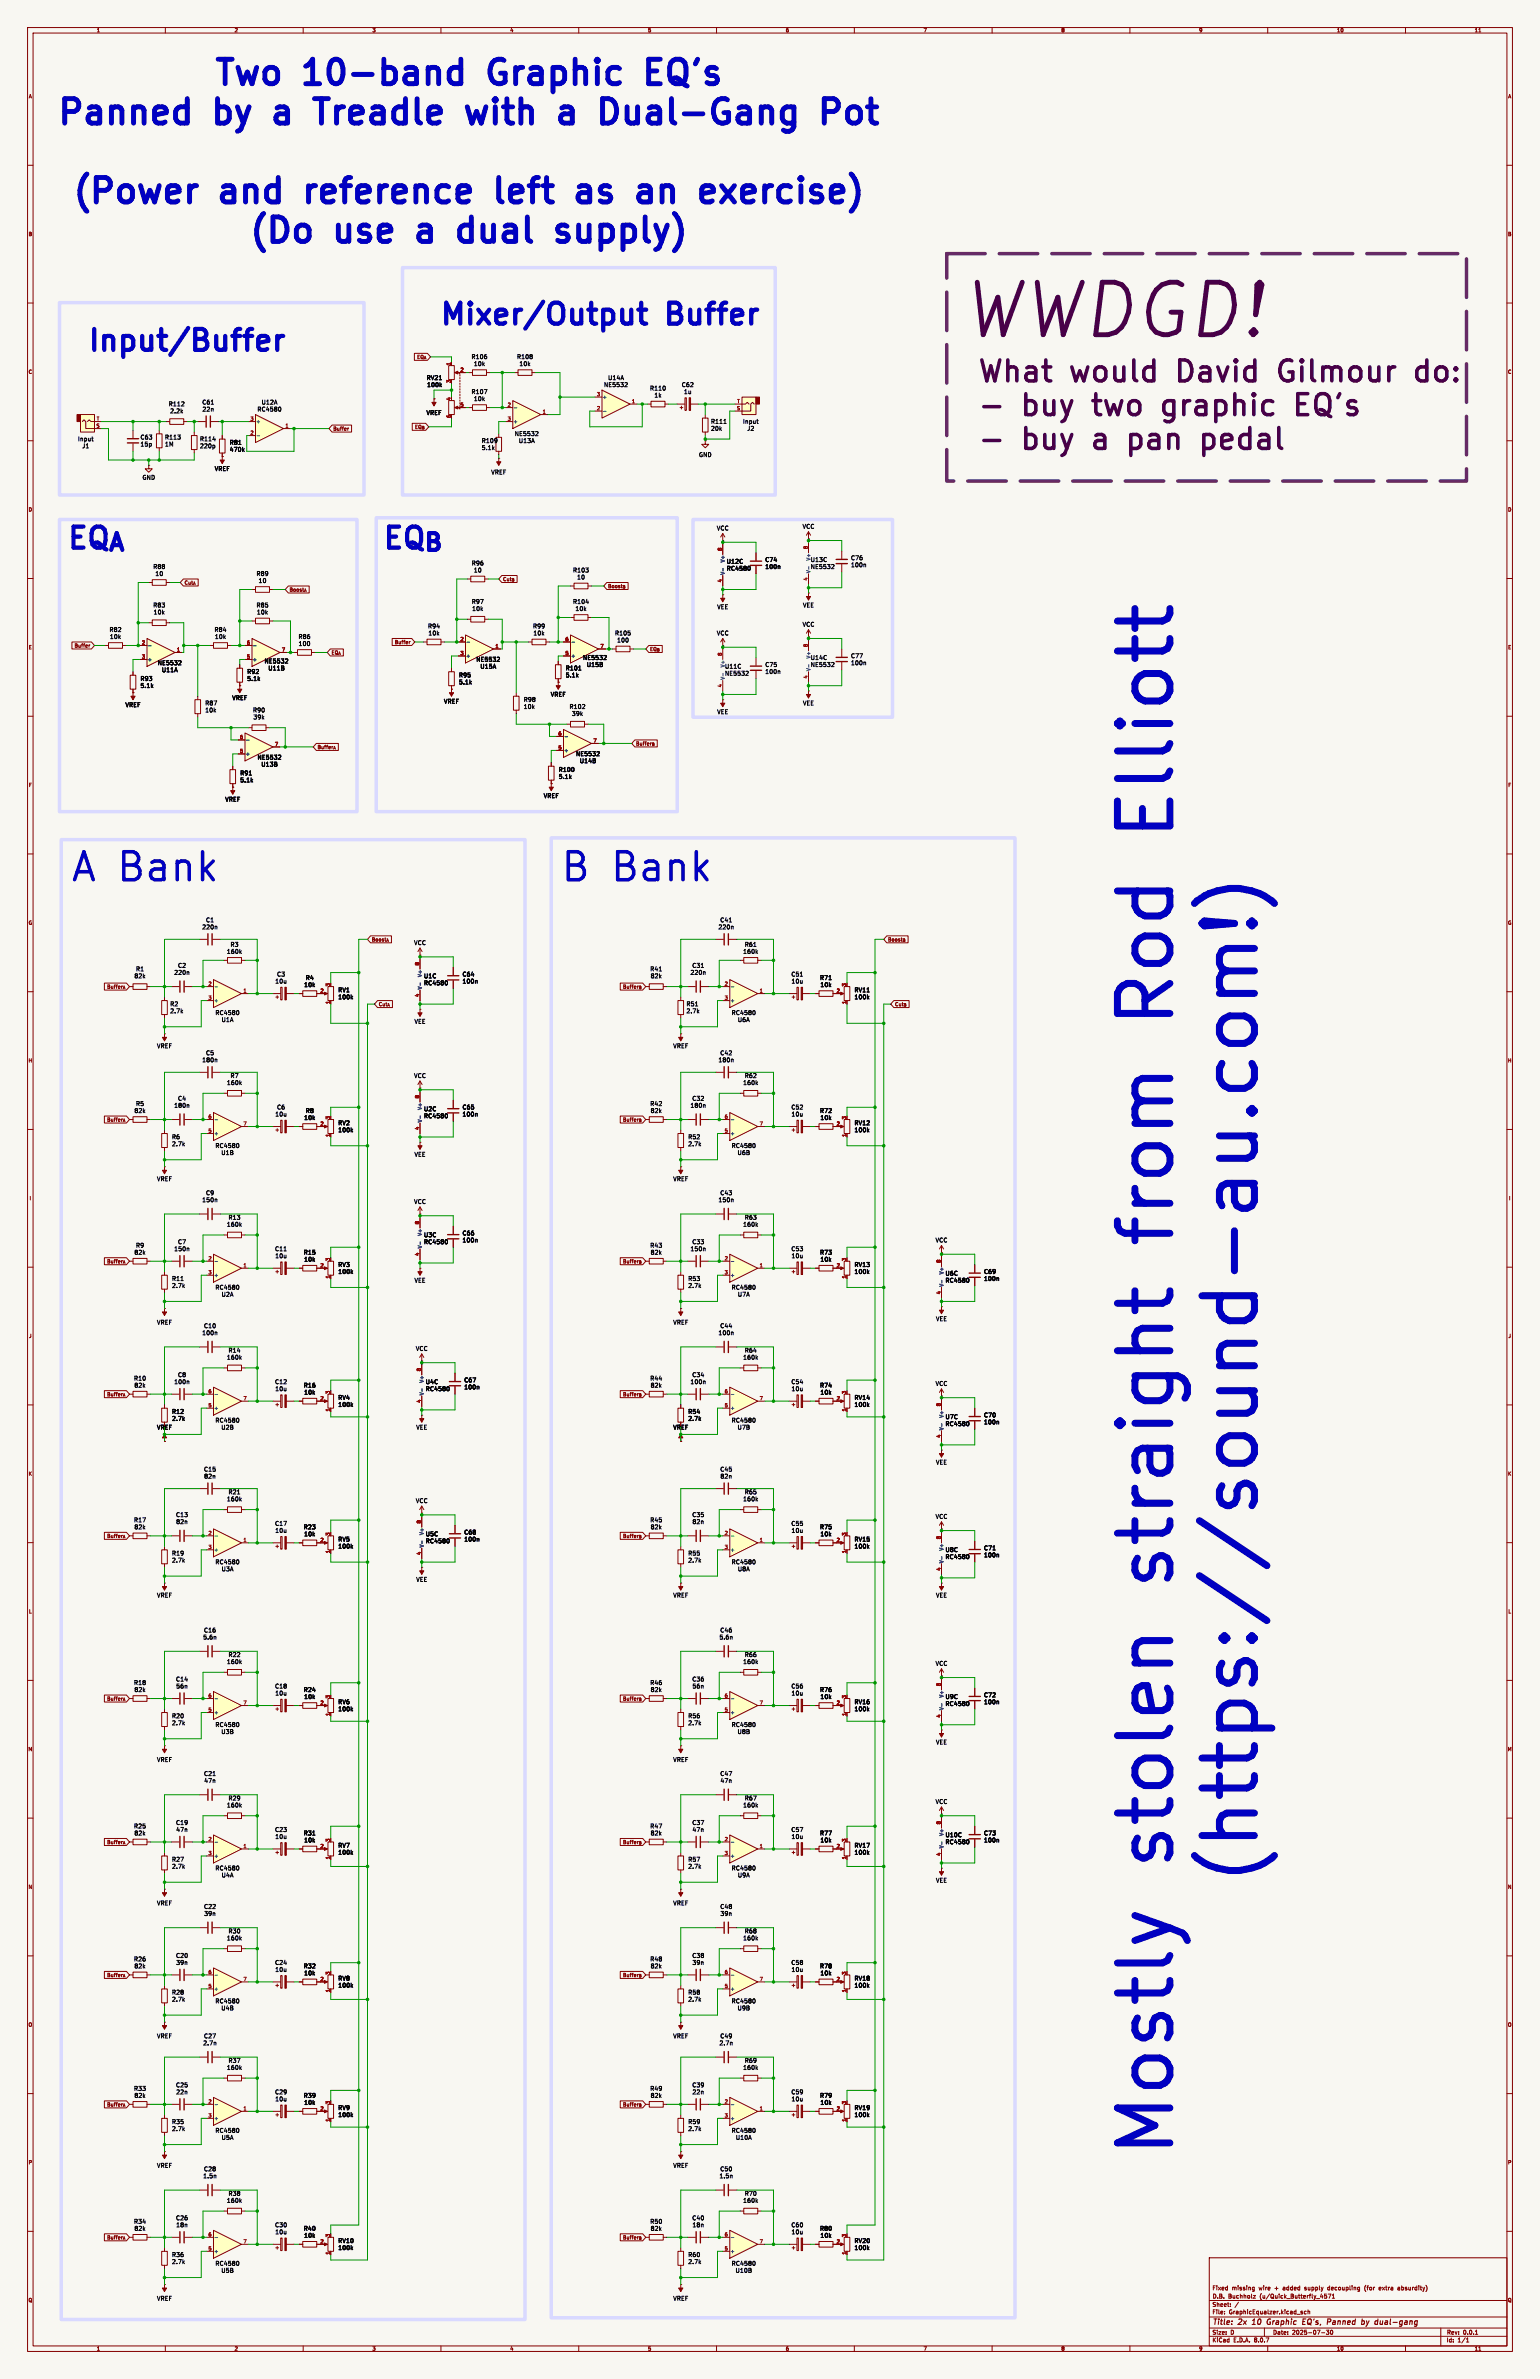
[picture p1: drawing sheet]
<svg xmlns="http://www.w3.org/2000/svg" width="559mm" height="864mm" viewBox="0 0 559 864" stroke-linecap="round" stroke-linejoin="round" font-family="sans-serif">
<defs><g id="words">
<text font-size="26.5" fill="#480048" x="348.9" y="125">WWDGD!</text>
<g font-size="26.5" fill="#0000c2">
<text x="429.2" y="287.2" transform="rotate(-90 429.2 287.2)">Elliott</text>
<text x="429.2" y="359.1" transform="rotate(-90 429.2 359.1)">Rod</text>
<text x="429.2" y="442.7" transform="rotate(-90 429.2 442.7)">from</text>
<text x="429.2" y="570.8" transform="rotate(-90 429.2 570.8)">straight</text>
<text x="429.2" y="676.2" transform="rotate(-90 429.2 676.2)">stolen</text>
<text x="459.8" y="685.5" transform="rotate(-90 459.8 685.5)">(https://sound-au.com!)</text>
<text x="429.2" y="784.3" transform="rotate(-90 429.2 784.3)">Mostly</text>
</g>
<g font-size="14.2" fill="#0000c2">
<text x="25.2" y="321.7">A Bank</text>
<text x="202.9" y="321.7">B</text>
<text x="222.6" y="321.7">Bank</text>
</g>
<g font-size="12.4" fill="#0000c2">
<text x="76.5" y="33.5">Two</text>
<text x="111" y="33.5">10-band</text>
<text x="181.4" y="33.5">Graphic</text>
<text x="242.1" y="33.5">EQ's</text>
<text x="19.6" y="47.8">Panned</text>
<text x="78.6" y="47.8">by</text>
<text x="103.8" y="47.8">a</text>
<text x="122.1" y="47.8">Treadle</text>
<text x="180.7" y="47.8">with</text>
<text x="217.7" y="47.8">a</text>
<text x="236.1" y="47.8">Dual-Gang</text>
<text x="25.1" y="76.4">(Power</text>
<text x="80.7" y="76.4">and</text>
<text x="115.2" y="76.4">reference</text>
<text x="187.7" y="76.4">left</text>
<text x="220.5" y="76.4">as</text>
<text x="246.1" y="76.4">an</text>
<text x="272.5" y="76.4">exercise)</text>
<text x="89.2" y="90.7">(Do</text>
<text x="122.4" y="90.7">use</text>
<text x="155.6" y="90.7">a</text>
<text x="174" y="90.7">dual</text>
<text x="213.1" y="90.7">supply)</text>
</g>
<g font-size="10.6" fill="#0000c2">
<text x="158.6" y="120.1">Mixer/Output</text>
<text x="242.6" y="120.1">Buffer</text>
<text x="30.9" y="129.7">Input/Buffer</text>
<text x="23.2" y="201.4">EQ_{A}</text>
<text x="137.7" y="201.4">EQ_{B}</text>
</g>
<g font-size="10.6" fill="#480048">
<text x="354.3" y="140.5">What</text>
<text x="389.3" y="140.5">would</text>
<text x="430" y="140.5">David</text>
<text x="469" y="140.5">Gilmour</text>
<text x="521" y="140.5">do:</text>
<text x="371.9" y="152.8">buy</text>
<text x="399.5" y="152.8">two</text>
<text x="426.9" y="152.8">graphic</text>
<text x="477.4" y="152.8">EQ's</text>
<text x="371.9" y="165.1">buy</text>
<text x="399.5" y="165.1">a</text>
<text x="414.5" y="165.1">pan</text>
<text x="443.3" y="165.1">pedal</text>
</g>
<g font-size="2.8" fill="#840000">
<text x="439.8" y="844.5">Title:</text>
<text x="449.5" y="844.5">2x</text>
<text x="455.3" y="844.5">10</text>
<text x="461.4" y="844.5">Graphic</text>
<text x="475.1" y="844.5">EQ's,</text>
<text x="484.8" y="844.5">Panned</text>
<text x="498.1" y="844.5">by</text>
<text x="503.8" y="844.5">dual-gang</text>
</g>
<g font-size="2.1">
<text x="171" y="130.5">R106</text>
<text x="187.5" y="130.5">R108</text>
<text x="171.8" y="133.1">10k</text>
<text x="188.4" y="133.1">10k</text>
<text x="154.7" y="138.2">RV21</text>
<text x="154.9" y="140.7">100k</text>
<text x="171" y="143.2">R107</text>
<text x="219.1" y="140.7">NE5532</text>
<text x="220.5" y="138.2">U14A</text>
<text x="235.7" y="142">R110</text>
<text x="247.3" y="140.7">C62</text>
<text x="248.1" y="143.2">1u</text>
<text x="61.1" y="147.7">R112</text>
<text x="73.3" y="147">C61</text>
<text x="73.3" y="149.6">22n</text>
<text x="93.3" y="149.6">RC4580</text>
<text x="94.8" y="147">U12A</text>
<text x="171.8" y="145.8">10k</text>
<text x="237.3" y="144.5">1k</text>
<text x="61.6" y="150.2">2.2k</text>
<text x="154.6" y="150.9">VREF</text>
<text x="257.9" y="154">R111</text>
<text x="269.5" y="154">Input</text>
<text x="28.2" y="160.4">Input</text>
<text x="50.9" y="159.7">C63</text>
<text x="59.7" y="159.7">R113</text>
<text x="72.4" y="160.4">R114</text>
<text x="83.2" y="161.6">R81</text>
<text x="174.7" y="161">R109</text>
<text x="186.7" y="158.5">NE5532</text>
<text x="188.2" y="161">U13A</text>
<text x="257.9" y="156.6">20k</text>
<text x="271" y="156.6">J2</text>
<text x="29.7" y="162.9">J1</text>
<text x="50.9" y="162.3">15p</text>
<text x="59.7" y="162.3">1M</text>
<text x="72.4" y="162.9">220p</text>
<text x="83.2" y="164.2">470k</text>
<text x="174.7" y="163.6">5.1k</text>
<text x="253.5" y="166.1">GND</text>
<text x="77.8" y="171.2">VREF</text>
<text x="178.1" y="172.4">VREF</text>
<text x="51.6" y="174.3">GND</text>
<text x="260" y="192.8">VCC</text>
<text x="291.1" y="192.1">VCC</text>
<text x="308.7" y="203.6">C76</text>
<text x="55.5" y="206.7">R88</text>
<text x="56.3" y="209.3">10</text>
<text x="93" y="209.3">R89</text>
<text x="171.1" y="205.5">R96</text>
<text x="171.8" y="208">10</text>
<text x="207.8" y="208">R103</text>
<text x="263.6" y="204.8">U12C</text>
<text x="263.6" y="207.4">RC4580</text>
<text x="277.6" y="206.7">100n</text>
<text x="277.6" y="204.2">C74</text>
<text x="294.1" y="206.7">NE5532</text>
<text x="294.1" y="204.2">U13C</text>
<text x="308.7" y="206.1">100n</text>
<text x="93.7" y="211.8">10</text>
<text x="209.3" y="210.5">10</text>
<text x="55.5" y="220.7">R83</text>
<text x="93" y="220.7">R85</text>
<text x="171.1" y="219.4">R97</text>
<text x="171.2" y="222">10k</text>
<text x="207.8" y="219.4">R104</text>
<text x="208.7" y="222">10k</text>
<text x="260.1" y="221.3">VEE</text>
<text x="291.3" y="220.7">VEE</text>
<text x="55.6" y="223.2">10k</text>
<text x="93.1" y="223.2">10k</text>
<text x="291.1" y="227.7">VCC</text>
<text x="39.6" y="229.6">R82</text>
<text x="39.8" y="232.1">10k</text>
<text x="77.7" y="229.6">R84</text>
<text x="77.9" y="232.1">10k</text>
<text x="108.2" y="232.1">R86</text>
<text x="155.2" y="228.3">R94</text>
<text x="155.3" y="230.9">10k</text>
<text x="193.3" y="228.3">R99</text>
<text x="193.4" y="230.9">10k</text>
<text x="223" y="230.9">R105</text>
<text x="223.8" y="233.4">100</text>
<text x="260" y="230.9">VCC</text>
<text x="108.2" y="234.7">100</text>
<text x="211.4" y="239.8">NE5532</text>
<text x="294.1" y="239.8">U14C</text>
<text x="308.7" y="239.1">C77</text>
<text x="57.1" y="241.7">NE5532</text>
<text x="58.6" y="244.2">U11A</text>
<text x="89.6" y="244.8">R92</text>
<text x="95.9" y="241">NE5532</text>
<text x="97.2" y="243.6">U11B</text>
<text x="172.7" y="240.4">NE5532</text>
<text x="174.2" y="242.9">U15A</text>
<text x="205.2" y="243.6">R101</text>
<text x="212.8" y="242.3">U15B</text>
<text x="262.9" y="245.5">NE5532</text>
<text x="262.9" y="242.9">U11C</text>
<text x="277.6" y="244.8">100n</text>
<text x="277.6" y="242.3">C75</text>
<text x="294.1" y="242.3">NE5532</text>
<text x="308.7" y="241.7">100n</text>
<text x="50.9" y="247.4">R93</text>
<text x="50.9" y="249.9">5.1k</text>
<text x="89.6" y="247.4">5.1k</text>
<text x="166.4" y="246.1">R95</text>
<text x="166.4" y="248.6">5.1k</text>
<text x="205.2" y="246.1">5.1k</text>
<text x="45.4" y="256.9">VREF</text>
<text x="74.4" y="256.3">R87</text>
<text x="84.2" y="254.4">VREF</text>
<text x="161" y="255.6">VREF</text>
<text x="189.9" y="257.5">10k</text>
<text x="189.9" y="255">R98</text>
<text x="199.7" y="253.1">VREF</text>
<text x="206.5" y="257.5">R102</text>
<text x="291.3" y="256.3">VEE</text>
<text x="74.4" y="258.8">10k</text>
<text x="91.7" y="258.8">R90</text>
<text x="91.8" y="261.3">39k</text>
<text x="207.4" y="260.1">39k</text>
<text x="260.1" y="259.4">VEE</text>
<text x="93.3" y="275.9">NE5532</text>
<text x="208.9" y="274.7">NE5532</text>
<text x="87.1" y="281.7">R91</text>
<text x="94.7" y="278.5">U13B</text>
<text x="202.6" y="280.4">R100</text>
<text x="210.3" y="277.2">U14B</text>
<text x="87.1" y="284.2">5.1k</text>
<text x="202.6" y="282.9">5.1k</text>
<text x="81.6" y="291.2">VREF</text>
<text x="197.2" y="289.9">VREF</text>
<text x="74.6" y="335">C1</text>
<text x="261.2" y="335">C41</text>
<text x="73.3" y="337.5">220n</text>
<text x="260.6" y="337.5">220n</text>
<text x="82.2" y="346.4">160k</text>
<text x="83.5" y="343.9">R3</text>
<text x="150.1" y="343.3">VCC</text>
<text x="269.5" y="346.4">160k</text>
<text x="270.1" y="343.9">R61</text>
<text x="49.2" y="352.8">R1</text>
<text x="64.5" y="351.5">C2</text>
<text x="235.8" y="352.8">R41</text>
<text x="251.1" y="351.5">C31</text>
<text x="48.7" y="355.3">82k</text>
<text x="63.1" y="354.1">220n</text>
<text x="99.8" y="357.2">10u</text>
<text x="100.4" y="354.7">C3</text>
<text x="110.3" y="358.5">10k</text>
<text x="110.8" y="356">R4</text>
<text x="153.7" y="355.3">U1C</text>
<text x="153.7" y="357.9">RC4580</text>
<text x="167.7" y="357.2">100n</text>
<text x="167.7" y="354.7">C64</text>
<text x="236" y="355.3">82k</text>
<text x="250.4" y="354.1">220n</text>
<text x="287" y="354.7">C51</text>
<text x="287.1" y="357.2">10u</text>
<text x="297.4" y="356">R71</text>
<text x="297.6" y="358.5">10k</text>
<text x="61.7" y="365.5">R2</text>
<text x="122.6" y="360.4">RV1</text>
<text x="122.6" y="362.9">100k</text>
<text x="249" y="365.5">R51</text>
<text x="309.9" y="360.4">RV11</text>
<text x="309.9" y="362.9">100k</text>
<text x="61.7" y="368">2.7k</text>
<text x="78" y="368.7">RC4580</text>
<text x="80.3" y="371.2">U1A</text>
<text x="150.3" y="371.8">VEE</text>
<text x="249" y="368">2.7k</text>
<text x="265.4" y="368.7">RC4580</text>
<text x="267.6" y="371.2">U6A</text>
<text x="56.9" y="380.7">VREF</text>
<text x="74.6" y="383.3">C5</text>
<text x="244.2" y="380.7">VREF</text>
<text x="261.2" y="383.3">C42</text>
<text x="73.3" y="385.8">180n</text>
<text x="260.6" y="385.8">180n</text>
<text x="82.2" y="394.1">160k</text>
<text x="83.5" y="391.5">R7</text>
<text x="150.1" y="391.5">VCC</text>
<text x="269.5" y="394.1">160k</text>
<text x="270.1" y="391.5">R62</text>
<text x="49.2" y="401.7">R5</text>
<text x="64.5" y="399.8">C4</text>
<text x="235.8" y="401.7">R42</text>
<text x="251.1" y="399.8">C32</text>
<text x="48.7" y="404.2">82k</text>
<text x="63.1" y="402.3">180n</text>
<text x="99.8" y="405.5">10u</text>
<text x="100.4" y="402.9">C6</text>
<text x="110.3" y="406.8">10k</text>
<text x="110.8" y="404.2">R8</text>
<text x="153.7" y="403.6">U2C</text>
<text x="153.7" y="406.1">RC4580</text>
<text x="167.7" y="405.5">100n</text>
<text x="167.7" y="402.9">C65</text>
<text x="236" y="404.2">82k</text>
<text x="250.4" y="402.3">180n</text>
<text x="287" y="402.9">C52</text>
<text x="287.1" y="405.5">10u</text>
<text x="297.4" y="404.2">R72</text>
<text x="297.6" y="406.8">10k</text>
<text x="62.3" y="413.7">R6</text>
<text x="122.6" y="408.7">RV2</text>
<text x="122.6" y="411.2">100k</text>
<text x="249.6" y="413.7">R52</text>
<text x="309.9" y="408.7">RV12</text>
<text x="309.9" y="411.2">100k</text>
<text x="62.3" y="416.3">2.7k</text>
<text x="78" y="416.9">RC4580</text>
<text x="80.2" y="419.5">U1B</text>
<text x="249.6" y="416.3">2.7k</text>
<text x="265.4" y="416.9">RC4580</text>
<text x="267.5" y="419.5">U6B</text>
<text x="150.3" y="420.1">VEE</text>
<text x="56.9" y="429">VREF</text>
<text x="244.2" y="429">VREF</text>
<text x="73.3" y="436.6">150n</text>
<text x="74.6" y="434.1">C9</text>
<text x="150.1" y="437.2">VCC</text>
<text x="260.6" y="436.6">150n</text>
<text x="261.2" y="434.1">C43</text>
<text x="82.8" y="443">R13</text>
<text x="270.1" y="443">R63</text>
<text x="82.2" y="445.5">160k</text>
<text x="153.7" y="449.3">U3C</text>
<text x="167.7" y="448.7">C66</text>
<text x="269.5" y="445.5">160k</text>
<text x="48.7" y="455.7">82k</text>
<text x="49.2" y="453.1">R9</text>
<text x="63.1" y="454.4">150n</text>
<text x="64.5" y="451.8">C7</text>
<text x="99.7" y="454.4">C11</text>
<text x="110.1" y="455.7">R15</text>
<text x="153.7" y="451.8">RC4580</text>
<text x="167.7" y="451.2">100n</text>
<text x="235.8" y="453.1">R43</text>
<text x="236" y="455.7">82k</text>
<text x="250.4" y="454.4">150n</text>
<text x="251.1" y="451.8">C33</text>
<text x="287" y="454.4">C53</text>
<text x="297.4" y="455.7">R73</text>
<text x="339.4" y="451.2">VCC</text>
<text x="99.8" y="456.9">10u</text>
<text x="110.3" y="458.2">10k</text>
<text x="122.6" y="460.1">RV3</text>
<text x="287.1" y="456.9">10u</text>
<text x="297.6" y="458.2">10k</text>
<text x="309.9" y="460.1">RV13</text>
<text x="62.3" y="465.2">R11</text>
<text x="62.3" y="467.7">2.7k</text>
<text x="122.6" y="462.6">100k</text>
<text x="150.3" y="465.8">VEE</text>
<text x="249.6" y="465.2">R53</text>
<text x="249.6" y="467.7">2.7k</text>
<text x="309.9" y="462.6">100k</text>
<text x="343" y="463.3">U6C</text>
<text x="343" y="465.8">RC4580</text>
<text x="356.9" y="465.2">100n</text>
<text x="356.9" y="462.6">C69</text>
<text x="78" y="468.4">RC4580</text>
<text x="80.3" y="470.9">U2A</text>
<text x="265.4" y="468.4">RC4580</text>
<text x="267.6" y="470.9">U7A</text>
<text x="339.5" y="479.8">VEE</text>
<text x="56.9" y="481.1">VREF</text>
<text x="73.3" y="484.9">100n</text>
<text x="73.9" y="482.3">C10</text>
<text x="244.2" y="481.1">VREF</text>
<text x="260.6" y="484.9">100n</text>
<text x="261.2" y="482.3">C44</text>
<text x="82.8" y="491.2">R14</text>
<text x="150.8" y="490.6">VCC</text>
<text x="270.1" y="491.2">R64</text>
<text x="82.2" y="493.8">160k</text>
<text x="269.5" y="493.8">160k</text>
<text x="48.5" y="501.4">R10</text>
<text x="48.7" y="503.9">82k</text>
<text x="63.1" y="502.6">100n</text>
<text x="64.5" y="500.1">C8</text>
<text x="99.7" y="502.6">C12</text>
<text x="110.1" y="503.9">R16</text>
<text x="154.4" y="502.6">U4C</text>
<text x="168.3" y="502">C67</text>
<text x="235.8" y="501.4">R44</text>
<text x="236" y="503.9">82k</text>
<text x="250.4" y="502.6">100n</text>
<text x="251.1" y="500.1">C34</text>
<text x="287" y="502.6">C54</text>
<text x="297.4" y="503.9">R74</text>
<text x="339.4" y="503.3">VCC</text>
<text x="99.8" y="505.2">10u</text>
<text x="110.3" y="506.5">10k</text>
<text x="122.6" y="508.4">RV4</text>
<text x="154.4" y="505.2">RC4580</text>
<text x="168.3" y="504.5">100n</text>
<text x="287.1" y="505.2">10u</text>
<text x="297.6" y="506.5">10k</text>
<text x="309.9" y="508.4">RV14</text>
<text x="62.3" y="513.4">R12</text>
<text x="62.3" y="516">2.7k</text>
<text x="122.6" y="510.9">100k</text>
<text x="249.6" y="513.4">R54</text>
<text x="249.6" y="516">2.7k</text>
<text x="309.9" y="510.9">100k</text>
<text x="343" y="515.3">U7C</text>
<text x="356.9" y="514.7">C70</text>
<text x="56.9" y="519.2">VREF</text>
<text x="78" y="516.6">RC4580</text>
<text x="80.2" y="519.2">U2B</text>
<text x="150.9" y="519.2">VEE</text>
<text x="244.2" y="519.2">VREF</text>
<text x="265.4" y="516.6">RC4580</text>
<text x="267.5" y="519.2">U7B</text>
<text x="343" y="517.9">RC4580</text>
<text x="356.9" y="517.2">100n</text>
<text x="339.5" y="531.9">VEE</text>
<text x="73.9" y="534.4">C15</text>
<text x="74" y="536.9">82n</text>
<text x="261.2" y="534.4">C45</text>
<text x="261.3" y="536.9">82n</text>
<text x="82.2" y="545.2">160k</text>
<text x="82.8" y="542.6">R21</text>
<text x="150.8" y="545.8">VCC</text>
<text x="269.5" y="545.2">160k</text>
<text x="270.1" y="542.6">R65</text>
<text x="63.8" y="550.9">C13</text>
<text x="251.1" y="550.9">C35</text>
<text x="339.4" y="551.5">VCC</text>
<text x="48.5" y="552.8">R17</text>
<text x="48.7" y="555.3">82k</text>
<text x="63.8" y="553.4">82n</text>
<text x="99.7" y="554.1">C17</text>
<text x="99.8" y="556.6">10u</text>
<text x="110.1" y="555.3">R23</text>
<text x="110.3" y="557.9">10k</text>
<text x="154.4" y="557.9">U5C</text>
<text x="168.3" y="557.3">C68</text>
<text x="235.8" y="552.8">R45</text>
<text x="236" y="555.3">82k</text>
<text x="251.1" y="553.4">82n</text>
<text x="287" y="554.1">C55</text>
<text x="287.1" y="556.6">10u</text>
<text x="297.4" y="555.3">R75</text>
<text x="297.6" y="557.9">10k</text>
<text x="122.6" y="559.8">RV5</text>
<text x="122.6" y="562.3">100k</text>
<text x="154.4" y="560.4">RC4580</text>
<text x="168.3" y="559.8">100n</text>
<text x="309.9" y="559.8">RV15</text>
<text x="309.9" y="562.3">100k</text>
<text x="343" y="563.6">U8C</text>
<text x="356.9" y="563">C71</text>
<text x="62.3" y="564.9">R19</text>
<text x="62.3" y="567.4">2.7k</text>
<text x="78" y="568">RC4580</text>
<text x="249.6" y="564.9">R55</text>
<text x="249.6" y="567.4">2.7k</text>
<text x="265.4" y="568">RC4580</text>
<text x="343" y="566.1">RC4580</text>
<text x="356.9" y="565.5">100n</text>
<text x="80.3" y="570.6">U3A</text>
<text x="150.9" y="574.4">VEE</text>
<text x="267.6" y="570.6">U8A</text>
<text x="56.9" y="580.1">VREF</text>
<text x="244.2" y="580.1">VREF</text>
<text x="339.5" y="580.1">VEE</text>
<text x="73.9" y="592.8">C16</text>
<text x="261.2" y="592.8">C46</text>
<text x="73.6" y="595.4">5.6n</text>
<text x="260.9" y="595.4">5.6n</text>
<text x="82.2" y="604.2">160k</text>
<text x="82.8" y="601.7">R22</text>
<text x="269.5" y="604.2">160k</text>
<text x="270.1" y="601.7">R66</text>
<text x="339.4" y="604.9">VCC</text>
<text x="48.5" y="611.9">R18</text>
<text x="63.8" y="610.6">C14</text>
<text x="235.8" y="611.9">R46</text>
<text x="251.1" y="610.6">C36</text>
<text x="48.7" y="614.4">82k</text>
<text x="63.8" y="613.1">56n</text>
<text x="99.7" y="613.1">C18</text>
<text x="99.8" y="615.7">10u</text>
<text x="110.1" y="614.4">R24</text>
<text x="110.3" y="616.9">10k</text>
<text x="236" y="614.4">82k</text>
<text x="251.1" y="613.1">56n</text>
<text x="287" y="613.1">C56</text>
<text x="287.1" y="615.7">10u</text>
<text x="297.4" y="614.4">R76</text>
<text x="297.6" y="616.9">10k</text>
<text x="343" y="616.9">U9C</text>
<text x="356.9" y="616.3">C72</text>
<text x="62.3" y="623.9">R20</text>
<text x="122.6" y="618.8">RV6</text>
<text x="122.6" y="621.4">100k</text>
<text x="249.6" y="623.9">R56</text>
<text x="309.9" y="618.8">RV16</text>
<text x="309.9" y="621.4">100k</text>
<text x="343" y="619.5">RC4580</text>
<text x="356.9" y="618.8">100n</text>
<text x="62.3" y="626.5">2.7k</text>
<text x="78" y="627.1">RC4580</text>
<text x="80.2" y="629.6">U3B</text>
<text x="249.6" y="626.5">2.7k</text>
<text x="265.4" y="627.1">RC4580</text>
<text x="267.5" y="629.6">U8B</text>
<text x="339.5" y="633.5">VEE</text>
<text x="56.9" y="639.8">VREF</text>
<text x="244.2" y="639.8">VREF</text>
<text x="73.9" y="644.9">C21</text>
<text x="74" y="647.4">47n</text>
<text x="261.2" y="644.9">C47</text>
<text x="261.3" y="647.4">47n</text>
<text x="82.8" y="653.8">R29</text>
<text x="270.1" y="653.8">R67</text>
<text x="82.2" y="656.3">160k</text>
<text x="269.5" y="656.3">160k</text>
<text x="339.4" y="655">VCC</text>
<text x="48.5" y="663.9">R25</text>
<text x="63.8" y="662.7">C19</text>
<text x="63.8" y="665.2">47n</text>
<text x="99.7" y="665.2">C23</text>
<text x="235.8" y="663.9">R47</text>
<text x="251.1" y="662.7">C37</text>
<text x="251.1" y="665.2">47n</text>
<text x="287" y="665.2">C57</text>
<text x="48.7" y="666.5">82k</text>
<text x="99.8" y="667.7">10u</text>
<text x="110.1" y="666.5">R31</text>
<text x="110.3" y="669">10k</text>
<text x="122.6" y="670.9">RV7</text>
<text x="236" y="666.5">82k</text>
<text x="287.1" y="667.7">10u</text>
<text x="297.4" y="666.5">R77</text>
<text x="297.6" y="669">10k</text>
<text x="309.9" y="670.9">RV17</text>
<text x="343" y="667.1">U10C</text>
<text x="343" y="669.6">RC4580</text>
<text x="356.9" y="669">100n</text>
<text x="356.9" y="666.5">C73</text>
<text x="62.3" y="676">R27</text>
<text x="122.6" y="673.5">100k</text>
<text x="249.6" y="676">R57</text>
<text x="309.9" y="673.5">100k</text>
<text x="62.3" y="678.5">2.7k</text>
<text x="78" y="679.2">RC4580</text>
<text x="80.3" y="681.7">U4A</text>
<text x="249.6" y="678.5">2.7k</text>
<text x="265.4" y="679.2">RC4580</text>
<text x="267.6" y="681.7">U9A</text>
<text x="339.5" y="683.6">VEE</text>
<text x="56.9" y="691.9">VREF</text>
<text x="73.9" y="693.1">C22</text>
<text x="74" y="695.7">39n</text>
<text x="244.2" y="691.9">VREF</text>
<text x="261.2" y="693.1">C48</text>
<text x="261.3" y="695.7">39n</text>
<text x="82.2" y="704.6">160k</text>
<text x="82.8" y="702">R30</text>
<text x="269.5" y="704.6">160k</text>
<text x="270.1" y="702">R68</text>
<text x="48.5" y="712.2">R26</text>
<text x="63.8" y="710.9">C20</text>
<text x="63.8" y="713.5">39n</text>
<text x="99.7" y="713.5">C24</text>
<text x="235.8" y="712.2">R48</text>
<text x="251.1" y="710.9">C38</text>
<text x="251.1" y="713.5">39n</text>
<text x="287" y="713.5">C58</text>
<text x="48.7" y="714.7">82k</text>
<text x="99.8" y="716">10u</text>
<text x="110.1" y="714.7">R32</text>
<text x="110.3" y="717.3">10k</text>
<text x="122.6" y="719.2">RV8</text>
<text x="236" y="714.7">82k</text>
<text x="287.1" y="716">10u</text>
<text x="297.4" y="714.7">R78</text>
<text x="297.6" y="717.3">10k</text>
<text x="309.9" y="719.2">RV18</text>
<text x="62.3" y="724.3">R28</text>
<text x="122.6" y="721.7">100k</text>
<text x="249.6" y="724.3">R58</text>
<text x="309.9" y="721.7">100k</text>
<text x="62.3" y="726.8">2.7k</text>
<text x="78" y="727.4">RC4580</text>
<text x="80.2" y="730">U4B</text>
<text x="249.6" y="726.8">2.7k</text>
<text x="265.4" y="727.4">RC4580</text>
<text x="267.5" y="730">U9B</text>
<text x="56.9" y="740.1">VREF</text>
<text x="73.6" y="742.7">2.7n</text>
<text x="73.9" y="740.1">C27</text>
<text x="244.2" y="740.1">VREF</text>
<text x="260.9" y="742.7">2.7n</text>
<text x="261.2" y="740.1">C49</text>
<text x="82.8" y="749">R37</text>
<text x="270.1" y="749">R69</text>
<text x="82.2" y="751.6">160k</text>
<text x="269.5" y="751.6">160k</text>
<text x="48.5" y="759.2">R33</text>
<text x="48.7" y="761.7">82k</text>
<text x="63.8" y="757.9">C25</text>
<text x="63.8" y="760.5">22n</text>
<text x="99.7" y="760.5">C29</text>
<text x="110.1" y="761.7">R39</text>
<text x="235.8" y="759.2">R49</text>
<text x="236" y="761.7">82k</text>
<text x="251.1" y="757.9">C39</text>
<text x="251.1" y="760.5">22n</text>
<text x="287" y="760.5">C59</text>
<text x="297.4" y="761.7">R79</text>
<text x="99.8" y="763">10u</text>
<text x="110.3" y="764.3">10k</text>
<text x="122.6" y="766.2">RV9</text>
<text x="287.1" y="763">10u</text>
<text x="297.6" y="764.3">10k</text>
<text x="309.9" y="766.2">RV19</text>
<text x="62.3" y="771.2">R35</text>
<text x="62.3" y="773.8">2.7k</text>
<text x="122.6" y="768.7">100k</text>
<text x="249.6" y="771.2">R59</text>
<text x="249.6" y="773.8">2.7k</text>
<text x="309.9" y="768.7">100k</text>
<text x="78" y="774.4">RC4580</text>
<text x="80.3" y="777">U5A</text>
<text x="265.4" y="774.4">RC4580</text>
<text x="266.9" y="777">U10A</text>
<text x="56.9" y="787.1">VREF</text>
<text x="73.6" y="790.9">1.5n</text>
<text x="73.9" y="788.4">C28</text>
<text x="244.2" y="787.1">VREF</text>
<text x="260.9" y="790.9">1.5n</text>
<text x="261.2" y="788.4">C50</text>
<text x="82.8" y="797.3">R38</text>
<text x="270.1" y="797.3">R70</text>
<text x="82.2" y="799.8">160k</text>
<text x="269.5" y="799.8">160k</text>
<text x="48.5" y="807.4">R34</text>
<text x="48.7" y="810">82k</text>
<text x="63.8" y="806.2">C26</text>
<text x="63.8" y="808.7">18n</text>
<text x="99.7" y="808.7">C30</text>
<text x="110.1" y="810">R40</text>
<text x="235.8" y="807.4">R50</text>
<text x="236" y="810">82k</text>
<text x="251.1" y="806.2">C40</text>
<text x="251.1" y="808.7">18n</text>
<text x="287" y="808.7">C60</text>
<text x="297.4" y="810">R80</text>
<text x="99.8" y="811.3">10u</text>
<text x="110.3" y="812.5">10k</text>
<text x="122.6" y="814.4">RV10</text>
<text x="287.1" y="811.3">10u</text>
<text x="297.6" y="812.5">10k</text>
<text x="309.9" y="814.4">RV20</text>
<text x="62.3" y="819.5">R36</text>
<text x="122.6" y="817">100k</text>
<text x="249.6" y="819.5">R60</text>
<text x="309.9" y="817">100k</text>
<text x="62.3" y="822">2.7k</text>
<text x="78" y="822.7">RC4580</text>
<text x="80.2" y="825.2">U5B</text>
<text x="249.6" y="822">2.7k</text>
<text x="265.4" y="822.7">RC4580</text>
<text x="266.8" y="825.2">U10B</text>
<text x="56.9" y="835.4">VREF</text>
<text x="244.2" y="835.4">VREF</text>
</g>
<g font-size="2.1" fill="#840000">
<text x="439.8" y="831.6">Fixed</text>
<text x="447" y="831.6">missing</text>
<text x="456.8" y="831.6">wire</text>
<text x="462.6" y="831.6">+</text>
<text x="465.8" y="831.6">added</text>
<text x="473.8" y="831.6">supply</text>
<text x="482.3" y="831.6">decoupling</text>
<text x="495.8" y="831.6">(for</text>
<text x="501.3" y="831.6">extra</text>
<text x="508.2" y="831.6">absurdity)</text>
<text x="439.8" y="837.6">Sheet:</text>
<text x="439.8" y="834.8">D.B.</text>
<text x="446" y="834.8">Buchholz</text>
<text x="457.9" y="834.8">(u/Quick_Butterfly_4571</text>
<text x="439.8" y="840.3">File:</text>
<text x="445.9" y="840.3">GraphicEqualzer.kicad_sch</text>
<text x="439.8" y="850.5">KiCad</text>
<text x="439.8" y="847.7">Size:</text>
<text x="446.5" y="847.7">D</text>
<text x="447.5" y="850.5">E.D.A.</text>
<text x="455.1" y="850.5">8.0.7</text>
<text x="461.8" y="847.7">Date:</text>
<text x="468.8" y="847.7">2025-07-30</text>
<text x="524.8" y="847.9">Rev:</text>
<text x="524.8" y="850.5">Id:</text>
<text x="528.9" y="850.5">1/1</text>
<text x="531.2" y="847.9">0.0.1</text>
</g>
<g font-size="1.8" fill="#840000">
<text x="35" y="11.9">1</text>
<text x="85" y="11.9">2</text>
<text x="135" y="11.9">3</text>
<text x="185" y="11.9">4</text>
<text x="235" y="11.9">5</text>
<text x="285" y="11.9">6</text>
<text x="335" y="11.9">7</text>
<text x="385" y="11.9">8</text>
<text x="435" y="11.9">9</text>
<text x="485" y="11.9">10</text>
<text x="535" y="11.9">11</text>
<text x="10.3" y="35.9">A</text>
<text x="547.1" y="35.9">A</text>
<text x="10.3" y="85.9">B</text>
<text x="547.1" y="85.9">B</text>
<text x="151.2" y="130.5">EQ_{A}</text>
<text x="10.3" y="135.9">C</text>
<text x="547.1" y="135.9">C</text>
<text x="150.4" y="155.9">EQ_{B}</text>
<text x="120.8" y="156.5">Buffer</text>
<text x="10.3" y="185.9">D</text>
<text x="547.1" y="185.9">D</text>
<text x="66.8" y="212.4">Cut_{A}</text>
<text x="104.9" y="214.9">Boost_{A}</text>
<text x="182.4" y="211.1">Cut_{B}</text>
<text x="220.5" y="213.7">Boost_{B}</text>
<text x="143.1" y="234">Buffer</text>
<text x="10.3" y="235.9">E</text>
<text x="26.9" y="235.3">Buffer</text>
<text x="120.2" y="237.8">EQ_{A}</text>
<text x="235.7" y="236.5">EQ_{B}</text>
<text x="547.1" y="235.9">E</text>
<text x="115.1" y="272.1">Buffer_{A}</text>
<text x="230.7" y="270.8">Buffer_{B}</text>
<text x="10.3" y="285.9">F</text>
<text x="547.1" y="285.9">F</text>
<text x="10.3" y="335.9">G</text>
<text x="547.1" y="335.9">G</text>
<text x="134.8" y="341.9">Boost_{A}</text>
<text x="322.1" y="341.9">Boost_{B}</text>
<text x="38.7" y="359.1">Buffer_{A}</text>
<text x="225.9" y="359.1">Buffer_{B}</text>
<text x="137.3" y="365.4">Cut_{A}</text>
<text x="324.6" y="365.4">Cut_{B}</text>
<text x="10.2" y="385.9">H</text>
<text x="547" y="385.9">H</text>
<text x="38.7" y="407.4">Buffer_{A}</text>
<text x="225.9" y="407.4">Buffer_{B}</text>
<text x="10.6" y="435.9">I</text>
<text x="547.4" y="435.9">I</text>
<text x="38.7" y="458.8">Buffer_{A}</text>
<text x="225.9" y="458.8">Buffer_{B}</text>
<text x="10.4" y="485.9">J</text>
<text x="547.2" y="485.9">J</text>
<text x="38.7" y="507">Buffer_{A}</text>
<text x="225.9" y="507">Buffer_{B}</text>
<text x="10.3" y="535.9">K</text>
<text x="547.1" y="535.9">K</text>
<text x="38.7" y="558.5">Buffer_{A}</text>
<text x="225.9" y="558.5">Buffer_{B}</text>
<text x="10.4" y="585.9">L</text>
<text x="547.2" y="585.9">L</text>
<text x="38.7" y="617.5">Buffer_{A}</text>
<text x="225.9" y="617.5">Buffer_{B}</text>
<text x="10.2" y="635.9">M</text>
<text x="547" y="635.9">M</text>
<text x="38.7" y="669.6">Buffer_{A}</text>
<text x="225.9" y="669.6">Buffer_{B}</text>
<text x="10.2" y="685.9">N</text>
<text x="547" y="685.9">N</text>
<text x="38.7" y="717.9">Buffer_{A}</text>
<text x="225.9" y="717.9">Buffer_{B}</text>
<text x="10.2" y="735.9">O</text>
<text x="547" y="735.9">O</text>
<text x="38.7" y="764.9">Buffer_{A}</text>
<text x="225.9" y="764.9">Buffer_{B}</text>
<text x="10.3" y="785.9">P</text>
<text x="547.1" y="785.9">P</text>
<text x="38.7" y="813.1">Buffer_{A}</text>
<text x="225.9" y="813.1">Buffer_{B}</text>
<text x="10.2" y="835.9">Q</text>
<text x="547" y="835.9">Q</text>
<text x="35" y="853.5">1</text>
<text x="85" y="853.5">2</text>
<text x="135" y="853.5">3</text>
<text x="185" y="853.5">4</text>
<text x="235" y="853.5">5</text>
<text x="285" y="853.5">6</text>
<text x="335" y="853.5">7</text>
<text x="385" y="853.5">8</text>
<text x="435" y="853.5">9</text>
<text x="485" y="853.5">10</text>
<text x="535" y="853.5">11</text>
</g>
<g font-size="1.8" fill="#a90000">
<text x="163.6" y="132.8" transform="rotate(-90 163.6 132.8)">1</text>
<text x="166.9" y="135">2</text>
<text x="163.6" y="139.1" transform="rotate(-90 163.6 139.1)">3</text>
<text x="216.5" y="143.9">3</text>
<text x="163.6" y="145.5" transform="rotate(-90 163.6 145.5)">4</text>
<text x="166.9" y="147.7">5</text>
<text x="184.1" y="147.7">2</text>
<text x="216.5" y="149">2</text>
<text x="229.2" y="146.4">1</text>
<text x="267.3" y="149">S</text>
<text x="267.4" y="146.4">T</text>
<text x="34.9" y="155.3">S</text>
<text x="35" y="152.8">T</text>
<text x="90.7" y="152.8">3</text>
<text x="103.4" y="155.3">1</text>
<text x="163.6" y="151.8" transform="rotate(-90 163.6 151.8)">6</text>
<text x="184.1" y="152.8">3</text>
<text x="196.8" y="150.2">1</text>
<text x="90.7" y="157.9">2</text>
<text x="262" y="200.1" transform="rotate(-90 262 200.1)">8</text>
<text x="293.1" y="199.5" transform="rotate(-90 293.1 199.5)">8</text>
<text x="262" y="211.5" transform="rotate(-90 262 211.5)">4</text>
<text x="293.1" y="210.9" transform="rotate(-90 293.1 210.9)">4</text>
<text x="166.9" y="232.8">2</text>
<text x="205" y="232.8">6</text>
<text x="51.4" y="234.1">2</text>
<text x="51.4" y="239.1">3</text>
<text x="64.1" y="236.6">1</text>
<text x="89.5" y="239.1">5</text>
<text x="89.5" y="234.1">6</text>
<text x="102.2" y="236.6">7</text>
<text x="166.9" y="237.9">3</text>
<text x="179.6" y="235.3">1</text>
<text x="205" y="237.9">5</text>
<text x="217.7" y="235.3">7</text>
<text x="262" y="238.2" transform="rotate(-90 262 238.2)">8</text>
<text x="293.1" y="235" transform="rotate(-90 293.1 235)">8</text>
<text x="262" y="249.6" transform="rotate(-90 262 249.6)">4</text>
<text x="293.1" y="246.5" transform="rotate(-90 293.1 246.5)">4</text>
<text x="86.9" y="268.4">6</text>
<text x="202.5" y="267.1">6</text>
<text x="215.2" y="269.6">7</text>
<text x="86.9" y="273.4">5</text>
<text x="99.6" y="270.9">7</text>
<text x="202.5" y="272.2">5</text>
<text x="152.1" y="350.6" transform="rotate(-90 152.1 350.6)">8</text>
<text x="75.5" y="357.9">2</text>
<text x="119.8" y="358.2" transform="rotate(-90 119.8 358.2)">3</text>
<text x="262.8" y="357.9">2</text>
<text x="307.1" y="358.2" transform="rotate(-90 307.1 358.2)">3</text>
<text x="75.5" y="363">3</text>
<text x="88.2" y="360.4">1</text>
<text x="116.1" y="360.4">2</text>
<text x="119.8" y="364.6" transform="rotate(-90 119.8 364.6)">1</text>
<text x="152.1" y="362" transform="rotate(-90 152.1 362)">4</text>
<text x="262.8" y="363">3</text>
<text x="275.5" y="360.4">1</text>
<text x="303.5" y="360.4">2</text>
<text x="307.1" y="364.6" transform="rotate(-90 307.1 364.6)">1</text>
<text x="152.1" y="398.9" transform="rotate(-90 152.1 398.9)">8</text>
<text x="75.5" y="406.1">6</text>
<text x="119.8" y="406.5" transform="rotate(-90 119.8 406.5)">3</text>
<text x="262.8" y="406.1">6</text>
<text x="307.1" y="406.5" transform="rotate(-90 307.1 406.5)">3</text>
<text x="75.5" y="411.2">5</text>
<text x="88.2" y="408.7">7</text>
<text x="116.1" y="408.7">2</text>
<text x="119.8" y="412.8" transform="rotate(-90 119.8 412.8)">1</text>
<text x="152.1" y="410.3" transform="rotate(-90 152.1 410.3)">4</text>
<text x="262.8" y="411.2">5</text>
<text x="275.5" y="408.7">7</text>
<text x="303.5" y="408.7">2</text>
<text x="307.1" y="412.8" transform="rotate(-90 307.1 412.8)">1</text>
<text x="152.1" y="444.6" transform="rotate(-90 152.1 444.6)">8</text>
<text x="75.5" y="457.6">2</text>
<text x="88.2" y="460.1">1</text>
<text x="116.1" y="460.1">2</text>
<text x="119.8" y="457.9" transform="rotate(-90 119.8 457.9)">3</text>
<text x="152.1" y="456" transform="rotate(-90 152.1 456)">4</text>
<text x="262.8" y="457.6">2</text>
<text x="275.5" y="460.1">1</text>
<text x="303.5" y="460.1">2</text>
<text x="307.1" y="457.9" transform="rotate(-90 307.1 457.9)">3</text>
<text x="341.4" y="458.5" transform="rotate(-90 341.4 458.5)">8</text>
<text x="75.5" y="462.7">3</text>
<text x="119.8" y="464.3" transform="rotate(-90 119.8 464.3)">1</text>
<text x="262.8" y="462.7">3</text>
<text x="307.1" y="464.3" transform="rotate(-90 307.1 464.3)">1</text>
<text x="341.4" y="470" transform="rotate(-90 341.4 470)">4</text>
<text x="152.8" y="497.9" transform="rotate(-90 152.8 497.9)">8</text>
<text x="75.5" y="505.8">6</text>
<text x="88.2" y="508.4">7</text>
<text x="116.1" y="508.4">2</text>
<text x="119.8" y="506.2" transform="rotate(-90 119.8 506.2)">3</text>
<text x="152.8" y="509.3" transform="rotate(-90 152.8 509.3)">4</text>
<text x="262.8" y="505.8">6</text>
<text x="275.5" y="508.4">7</text>
<text x="303.5" y="508.4">2</text>
<text x="307.1" y="506.2" transform="rotate(-90 307.1 506.2)">3</text>
<text x="75.5" y="510.9">5</text>
<text x="119.8" y="512.5" transform="rotate(-90 119.8 512.5)">1</text>
<text x="262.8" y="510.9">5</text>
<text x="307.1" y="512.5" transform="rotate(-90 307.1 512.5)">1</text>
<text x="341.4" y="510.6" transform="rotate(-90 341.4 510.6)">8</text>
<text x="341.4" y="522" transform="rotate(-90 341.4 522)">4</text>
<text x="75.5" y="557.3">2</text>
<text x="119.8" y="557.6" transform="rotate(-90 119.8 557.6)">3</text>
<text x="152.8" y="553.2" transform="rotate(-90 152.8 553.2)">8</text>
<text x="262.8" y="557.3">2</text>
<text x="307.1" y="557.6" transform="rotate(-90 307.1 557.6)">3</text>
<text x="75.5" y="562.4">3</text>
<text x="88.2" y="559.8">1</text>
<text x="116.1" y="559.8">2</text>
<text x="119.8" y="564" transform="rotate(-90 119.8 564)">1</text>
<text x="262.8" y="562.4">3</text>
<text x="275.5" y="559.8">1</text>
<text x="303.5" y="559.8">2</text>
<text x="307.1" y="564" transform="rotate(-90 307.1 564)">1</text>
<text x="341.4" y="558.9" transform="rotate(-90 341.4 558.9)">8</text>
<text x="152.8" y="564.6" transform="rotate(-90 152.8 564.6)">4</text>
<text x="341.4" y="570.3" transform="rotate(-90 341.4 570.3)">4</text>
<text x="75.5" y="616.3">6</text>
<text x="119.8" y="616.7" transform="rotate(-90 119.8 616.7)">3</text>
<text x="262.8" y="616.3">6</text>
<text x="307.1" y="616.7" transform="rotate(-90 307.1 616.7)">3</text>
<text x="341.4" y="612.2" transform="rotate(-90 341.4 612.2)">8</text>
<text x="75.5" y="621.4">5</text>
<text x="88.2" y="618.9">7</text>
<text x="116.1" y="618.9">2</text>
<text x="119.8" y="623" transform="rotate(-90 119.8 623)">1</text>
<text x="262.8" y="621.4">5</text>
<text x="275.5" y="618.9">7</text>
<text x="303.5" y="618.9">2</text>
<text x="307.1" y="623" transform="rotate(-90 307.1 623)">1</text>
<text x="341.4" y="623.6" transform="rotate(-90 341.4 623.6)">4</text>
<text x="341.4" y="662.4" transform="rotate(-90 341.4 662.4)">8</text>
<text x="75.5" y="668.4">2</text>
<text x="88.2" y="670.9">1</text>
<text x="116.1" y="670.9">2</text>
<text x="119.8" y="668.7" transform="rotate(-90 119.8 668.7)">3</text>
<text x="262.8" y="668.4">2</text>
<text x="275.5" y="670.9">1</text>
<text x="303.5" y="670.9">2</text>
<text x="307.1" y="668.7" transform="rotate(-90 307.1 668.7)">3</text>
<text x="75.5" y="673.5">3</text>
<text x="119.8" y="675.1" transform="rotate(-90 119.8 675.1)">1</text>
<text x="262.8" y="673.5">3</text>
<text x="307.1" y="675.1" transform="rotate(-90 307.1 675.1)">1</text>
<text x="341.4" y="673.8" transform="rotate(-90 341.4 673.8)">4</text>
<text x="75.5" y="716.7">6</text>
<text x="88.2" y="719.2">7</text>
<text x="116.1" y="719.2">2</text>
<text x="119.8" y="717" transform="rotate(-90 119.8 717)">3</text>
<text x="262.8" y="716.7">6</text>
<text x="275.5" y="719.2">7</text>
<text x="303.5" y="719.2">2</text>
<text x="307.1" y="717" transform="rotate(-90 307.1 717)">3</text>
<text x="75.5" y="721.7">5</text>
<text x="119.8" y="723.3" transform="rotate(-90 119.8 723.3)">1</text>
<text x="262.8" y="721.7">5</text>
<text x="307.1" y="723.3" transform="rotate(-90 307.1 723.3)">1</text>
<text x="75.5" y="763.7">2</text>
<text x="88.2" y="766.2">1</text>
<text x="116.1" y="766.2">2</text>
<text x="119.8" y="764" transform="rotate(-90 119.8 764)">3</text>
<text x="262.8" y="763.7">2</text>
<text x="275.5" y="766.2">1</text>
<text x="303.5" y="766.2">2</text>
<text x="307.1" y="764" transform="rotate(-90 307.1 764)">3</text>
<text x="75.5" y="768.7">3</text>
<text x="119.8" y="770.3" transform="rotate(-90 119.8 770.3)">1</text>
<text x="262.8" y="768.7">3</text>
<text x="307.1" y="770.3" transform="rotate(-90 307.1 770.3)">1</text>
<text x="75.5" y="811.9">6</text>
<text x="88.2" y="814.5">7</text>
<text x="116.1" y="814.5">2</text>
<text x="119.8" y="812.2" transform="rotate(-90 119.8 812.2)">3</text>
<text x="262.8" y="811.9">6</text>
<text x="275.5" y="814.5">7</text>
<text x="303.5" y="814.5">2</text>
<text x="307.1" y="812.2" transform="rotate(-90 307.1 812.2)">3</text>
<text x="75.5" y="817">5</text>
<text x="119.8" y="818.6" transform="rotate(-90 119.8 818.6)">1</text>
<text x="262.8" y="817">5</text>
<text x="307.1" y="818.6" transform="rotate(-90 307.1 818.6)">1</text>
</g>
<g font-size="1.8" fill="#006464">
<text x="218.6" y="145">+</text>
<text x="92.8" y="153.9">+</text>
<text x="186.2" y="153.9">+</text>
<text x="263.1" y="208.8" transform="rotate(-90 263.1 208.8)">V-</text>
<text x="263.1" y="204.3" transform="rotate(-90 263.1 204.3)">V+</text>
<text x="294.2" y="208.2" transform="rotate(-90 294.2 208.2)">V-</text>
<text x="169" y="239">+</text>
<text x="207.1" y="239">+</text>
<text x="53.5" y="240.3">+</text>
<text x="91.6" y="240.3">+</text>
<text x="294.2" y="243.7" transform="rotate(-90 294.2 243.7)">V-</text>
<text x="263.1" y="246.9" transform="rotate(-90 263.1 246.9)">V-</text>
<text x="89" y="274.5">+</text>
<text x="204.6" y="273.3">+</text>
<text x="153.3" y="359.3" transform="rotate(-90 153.3 359.3)">V-</text>
<text x="153.3" y="354.8" transform="rotate(-90 153.3 354.8)">V+</text>
<text x="77.6" y="364.1">+</text>
<text x="264.9" y="364.1">+</text>
<text x="153.3" y="407.5" transform="rotate(-90 153.3 407.5)">V-</text>
<text x="153.3" y="403" transform="rotate(-90 153.3 403)">V+</text>
<text x="77.6" y="412.3">+</text>
<text x="264.9" y="412.3">+</text>
<text x="153.3" y="448.8" transform="rotate(-90 153.3 448.8)">V+</text>
<text x="153.3" y="453.3" transform="rotate(-90 153.3 453.3)">V-</text>
<text x="77.6" y="463.8">+</text>
<text x="264.9" y="463.8">+</text>
<text x="342.5" y="467.2" transform="rotate(-90 342.5 467.2)">V-</text>
<text x="342.5" y="462.7" transform="rotate(-90 342.5 462.7)">V+</text>
<text x="153.9" y="502.1" transform="rotate(-90 153.9 502.1)">V+</text>
<text x="153.9" y="506.6" transform="rotate(-90 153.9 506.6)">V-</text>
<text x="77.6" y="512">+</text>
<text x="264.9" y="512">+</text>
<text x="342.5" y="514.8" transform="rotate(-90 342.5 514.8)">V+</text>
<text x="342.5" y="519.3" transform="rotate(-90 342.5 519.3)">V-</text>
<text x="153.9" y="557.3" transform="rotate(-90 153.9 557.3)">V+</text>
<text x="77.6" y="563.5">+</text>
<text x="153.9" y="561.8" transform="rotate(-90 153.9 561.8)">V-</text>
<text x="264.9" y="563.5">+</text>
<text x="342.5" y="563.1" transform="rotate(-90 342.5 563.1)">V+</text>
<text x="342.5" y="567.6" transform="rotate(-90 342.5 567.6)">V-</text>
<text x="342.5" y="616.4" transform="rotate(-90 342.5 616.4)">V+</text>
<text x="77.6" y="622.5">+</text>
<text x="264.9" y="622.5">+</text>
<text x="342.5" y="620.9" transform="rotate(-90 342.5 620.9)">V-</text>
<text x="342.5" y="671.1" transform="rotate(-90 342.5 671.1)">V-</text>
<text x="342.5" y="666.6" transform="rotate(-90 342.5 666.6)">V+</text>
<text x="77.6" y="674.6">+</text>
<text x="264.9" y="674.6">+</text>
<text x="77.6" y="722.9">+</text>
<text x="264.9" y="722.9">+</text>
<text x="77.6" y="769.8">+</text>
<text x="264.9" y="769.8">+</text>
<text x="77.6" y="818.1">+</text>
<text x="264.9" y="818.1">+</text>
</g>
<g font-size="1.8">
<text x="294.2" y="203.7" transform="rotate(-90 294.2 203.7)">V+</text>
<text x="294.2" y="239.2" transform="rotate(-90 294.2 239.2)">V+</text>
<text x="263.1" y="242.4" transform="rotate(-90 263.1 242.4)">V+</text>
</g>
</g></defs>
<path d="M0 0h558.8v863.6h-558.8z" fill="#f8f7f2" stroke="#f8f7f2" stroke-width=".36"/>
<g fill="none" stroke="#840000" stroke-width=".36">
<path d="M10 10h538.8v843.6h-538.8zM12 12h534.8v839.6h-534.8zM60 10v2M110 10v2M160 10v2M210 10v2M260 10v2M310 10v2M360 10v2M410 10v2M460 10v2M510 10v2"/>
<path d="M536.6 11.6h.7M10 60h2M546.8 60h2M10 110h2M546.8 110h2M48.3 156.2v2.8M56.8 157.5h2v5.1h-2zM57.8 156.2v1.3M60.3 153h1.3M61.6 152h5.1v2.1h-5.1zM66.7 153h1.2M10 160h2"/>
<path d="M48.3 161v2.8M54 168.9v1.3h1.2l-1.2 1.3-1.3-1.3h1.3M54 168.9h.1M57.8 162.6v1.2M546.8 160h2M10 210h2M546.8 210h2M10 260h2M546.8 260h2M10 310h2M546.8 310h2M109.9 359.7h5v2h-5z"/>
<path d="M10 360h2M108.6 360.7h1.3M114.9 360.7h1.3M546.8 360h2M10 410h2M546.8 410h2M10 460h2M546.8 460h2M10 510h2M546.8 510h2M10 560h2M546.8 560h2"/>
<path d="M10 610h2M546.8 610h2M10 660h2M546.8 660h2M10 710h2M546.8 710h2M10 760h2M546.8 760h2M10 810h2M438.8 819.6h108v32h-108zM546.8 810h2M438.8 835.1h108"/>
<path d="M444.3 839.8v.2M444.3 839.1v.1M446.5 837.1v.2M446.5 836.4v.1M449.4 835.7l-1.3 1.9M454.5 830.4h.6M454.5 831.2h.6M455.1 830.3v1.2l-.5 .3M472.6 839.1l-.3-.1-.3 .3 .7 .4M472.7 839.8l-.7 .1M472.7 839.7v.1M474 839.1l-.5-.1-.2 .3 .1 .6h.6"/>
<path d="M474.6 839.1h.6l.1 .9M474.6 838.5v1.5M481.9 832.8h1l-.6 1.5M483.4 834.3h.9M483.4 833.2l.5-.4v1.5M492.9 830.3l.4 .1M493.3 830.3v1.2l-.5 .3M493.3 831.2l-.4 .1M495.3 830.2v1M500.9 830.3l-.5 .2 .1 .7 .4 .1M501.1 830.6l-.7 .2M507.7 830.3l-.4 .1"/>
<path d="M507.8 830.7l-.6 .2 .1 .3 .5 .1M60 851.6v2M110 851.6v2M160 851.6v2M210 851.6v2M260 851.6v2M310 851.6v2M360 851.6v2M410 851.6v2M438.8 848.1h108M438.8 845.1h108M438.8 841.1h108"/>
<path d="M458.8 845.1v3M460 851.6v2M479.5 846.8h1.2M482.2 845.9l-.5 .6 .4 .1v.6h-.8M482.9 846l.2-.1a.73 .73 0 0 1 .5 .8 .73 .73 0 0 1-.6 .6l-.2-.5zM510 851.6v2M522.8 845.1v6.5M532.1 850.2h.9M532.1 849.1l.4-.4v1.5M535.4 847.4h.8M536.6 853.2h.7"/>
</g>
<g fill="none" stroke="#840000" stroke-width=".4">
<path d="M454.3 843.8h1.2M454.9 842.1l-.4 .3M460.6 842.9h.4M460.9 841.8a1.02 1.02 0 0 0-1.1 .9 1.02 1.02 0 0 0 .7 1.1l.3-.1M472.6 843.8h1M472.8 842.8h.6M472.9 841.8h.9M484.3 842.5l-.6 .1M484.3 843l-.6 .1-.2 .4 .7 .3M495.8 842.5l.3 1.3M496.1 843.8l-.2 .5M496.8 842.5l-.7 1.3"/>
<path d="M502.5 843.7l.7 .1M503.3 842.5l-.6 .1M503.3 843l-.7 .1"/>
</g>
<path d="M46.2 159.3h4.1M46.2 160.8h4.1" fill="none" stroke="#840000" stroke-width=".51"/>
<path d="M29.2 150.5h5.1v6.3h-5.1z" fill="#ffffc2"/>
<g fill="#840000" stroke="#840000" stroke-width=".36">
<path d="M27.9 150.5h1.3v2.5h-1.3z"/>
<path d="M340.9 629.3h1.5l-.8 1.3z"/>
<path d="M79.9 167h1.5l-.8 1.3z"/>
</g>
<g fill="none" stroke="#840000" stroke-width=".36">
<path d="M29.2 150.5h5.1v6.3h-5.1zM29.8 153l.7-.6 .6 .6v2.6h5.7M31.7 153l.7-.6 .6 .6h3.8M69.5 158.1h2v5.1h-2zM70.5 156.8v1.3M71.8 153h2.7M76.6 153h2.8M79.6 159.4h2.1v5.1h-2.1zM80.6 158.1v1.3M254.9 151.8h2v5h-2zM255.9 150.5v1.3M255.9 156.8v1.3"/>
<path d="M70.5 163.2v1.3M80.6 165.7h.1M80.6 164.5v3.8M255.9 160v1.3h1.3l-1.3 1.3-1.3-1.3h1.3M255.9 160h.1M341.6 609.6v3.8M341.6 628h.1M341.6 621v3.8M341.6 628v2.6"/>
</g>
<path d="M33.3 159.1h.5M262.7 153.7h.8M33.5 160l.3 .1M77.8 161.7v.8M88.2 163.3l.4 .6M88.6 162.9l-.6 .6M351.4 617.7l.2 .5-.2 .9" fill="none" stroke="#000" stroke-width=".36"/>
<path d="M341.7 618.4v1" fill="none" stroke="#006464" stroke-width=".36"/>
<path d="M74.8 151v4.1M76.3 151v4.1" fill="none" stroke="#840000" stroke-width=".51"/>
<path d="M269.2 144.1h5.1v6.4h-5.1z" fill="#ffffc2"/>
<g fill="#840000" stroke="#840000" stroke-width=".36">
<path d="M274.3 144.1h1.3v2.6h-1.3z"/>
<path d="M340.9 575.9h1.5l-.8 1.3z"/>
<path d="M246.3 575.9h1.5l-.8 1.3z"/>
<path d="M180.2 167.6h1.5l-.7 1.3z"/>
</g>
<g fill="none" stroke="#840000" stroke-width=".36">
<path d="M266.7 146.7h3.8l.6-.6 .7 .6M269.2 144.1h5.1v6.4h-5.1zM273.7 146.7l-.7-.6-.6 .6v2.5h-5.7M181 166.4h.1M181 166.4v2.5M341.6 556.3v3.8M247 574.7h.1M247 574.7v2.5M341.6 574.7h.1M341.6 567.7v3.8M341.6 574.7v2.5M341.6 608.3h.1"/>
<path d="M341.6 605.8l-.7 1.3M341.6 605.8v2.5M341.6 605.8l.8 1.3"/>
</g>
<path d="M274.6 152.7h.5M274.8 153.7h.3M351.4 564.4l.2 .5-.2 .9" fill="none" stroke="#000" stroke-width=".36"/>
<path d="M341.7 565.1v1" fill="none" stroke="#006464" stroke-width=".36"/>
<path d="M186.1 145.4l10.1 5.1-10.1 5.1z" fill="#ffffc2"/>
<g fill="none" stroke="#840000" stroke-width=".36">
<path d="M162.8 132.7h2v5.1h-2zM163.8 131.4v1.3M165.4 135.3h3.5M166.4 135.3l.5 .5M166.9 136v.5M166.9 137v.5M166.9 138v.6M166.9 139.1v.5M157.5 144.8h.1M157.5 144.8v2.5M162.8 145.4h2v5.1h-2zM165.4 148h3.5"/>
<path d="M166.4 148l.5 .5v-.3M166.9 140.1v.5M166.9 141.1v.5M166.9 142.1v.5M166.9 143.1v.5M166.9 144.1v.6M166.9 145.2v.5M170.2 148h1.2M171.4 146.9h5.1v2.1h-5.1zM176.5 148h1.3M180 158.8h2v5h-2zM181 157.5v1.3"/>
<path d="M183.5 148h2.6M183.5 153h2.6M186.1 145.4l10.1 5.1-10.1 5.1zM196.2 150.5h2.6M234.9 146.7h1.3M236.2 145.7h5.1v2h-5.1zM241.3 146.7h1.3M245.7 146.7h2.8M246.8 148h1M247.3 147.4v1.1M248.5 144.4h.5v4.6h-.5zM250.6 146.7h2.8"/>
<path d="M181 163.8v1.3M153 550.5v3.9M153 569h.1M153 562v3.8M153 569v2.5M246 562.6h2v5.1h-2zM247 561.3v1.3M247 567.7v1.3M295.9 619.1h1.3M297.2 618.1h5.1v2h-5.1zM302.3 619.1h1.2M304.8 619.1h1"/>
<path d="M306.3 616.6h2.1v5.1h-2.1zM307.3 621.7v1.2"/>
</g>
<path d="M186.6 148.1h1M153.1 559.4v1" fill="none" stroke="#006464" stroke-width=".36"/>
<path d="M159.8 139.8l.4 .6M160.2 139.4l-.5 .6M194.9 156.7h.2M195.1 156.7l.1 .1M195.2 156.8v.5l-.9 .9h.9M162.8 558.7l.2 .5-.2 .9M314.9 620.5l.4 .6M315.3 620.1l-.6 .6" fill="none" stroke="#000" stroke-width=".36"/>
<g fill="#840000" stroke="#840000" stroke-width=".36">
<path d="M305.1 618.6l1.1 .5-1.1 .5z"/>
<path d="M250.1 144.4h.5v4.6h-.5z"/>
<path d="M165 135.3l1.1-.6v1.1z"/>
<path d="M165 148l1.1-.6v1.1z"/>
<path d="M152.3 570.2h1.5l-.8 1.3z"/>
<path d="M156.7 146.1h1.5l-.7 1.2z"/>
</g>
<path d="M218.4 141.6l10.2 5.1-10.2 5.1z" fill="#ffffc2"/>
<g fill="none" stroke="#840000" stroke-width=".36">
<path d="M170.2 135.3h1.2M171.4 134.2h5.1v2.1h-5.1zM176.5 135.3h1.3M186.7 135.3h1.3M188 134.2h5v2.1h-5zM193 135.3h1.3M215.9 149.2h2.5M215.9 144.1h2.5M218.4 141.6l10.2 5.1-10.2 5.1zM228.6 146.7h2.5M259.7 540.4h2.8M264.5 540.4h2.8"/>
<path d="M268.6 548h1.3M269.9 547h5.1v2h-5.1zM275 548h1.2"/>
</g>
<path d="M219 149.3h.9" fill="none" stroke="#006464" stroke-width=".36"/>
<path d="M227.3 138.9h.2M227.5 138.9v.1M227.5 139v.5l-.8 .9h.9M274.5 544.3l.4 .6M274.9 543.9l-.6 .6" fill="none" stroke="#000" stroke-width=".36"/>
<path d="M262.8 538.4v4M264.3 538.4v4" fill="none" stroke="#840000" stroke-width=".51"/>
<path d="M264.8 555l10.2 5.1-10.2 5.1z" fill="#ffffc2"/>
<g fill="none" stroke="#840000" stroke-width=".36">
<path d="M153 549.3h.1M153 546.7l-.7 1.3M153 546.7v2.6M153 546.7l.8 1.3M165.1 553.7v2.8M165.1 558.5v2.8M234.3 557.5h1.3M235.6 556.5h5.1v2h-5.1zM240.7 557.5h1.2M262.3 557.5h2.5M264.8 555l10.2 5.1-10.2 5.1zM289.2 557.8h.5v4.6h-.5z"/>
<path d="M297.2 559.1h5.1v2h-5.1zM262.3 562.6h2.5M275 560.1h2.5M286.4 560.1h2.8M287.4 561.3h1M287.9 560.8v1M291.2 560.1h2.8M295.9 560.1h1.3M302.3 560.1h1.2M234.3 668.7h1.3M235.6 667.6h5.1v2.1h-5.1zM240.7 668.7h1.2"/>
<path d="M234.3 812.2h1.3M235.6 811.1h5.1v2.1h-5.1zM240.7 812.2h1.2M247 829.3h.1M247 829.3v2.6"/>
</g>
<path d="M265.3 557.6h1" fill="none" stroke="#006464" stroke-width=".36"/>
<path d="M173.6 558.5l.2 1M273.8 566.3l.2 .5-.2 .9" fill="none" stroke="#000" stroke-width=".36"/>
<g fill="#840000" stroke="#840000" stroke-width=".36">
<path d="M290.7 557.8h.5v4.6h-.5z"/>
<path d="M246.3 830.6h1.5l-.8 1.3z"/>
</g>
<path d="M163.1 558.3h4M163.1 556.8h4" fill="none" stroke="#840000" stroke-width=".51"/>
<path d="M77.5 714.4l10.1 5.1-10.1 5z" fill="#ffffc2"/>
<path d="M74.9 716.9h2.6M77.5 714.4l10.1 5.1-10.1 5zM87.6 719.5h2.6M108.6 719.5h1.3M109.9 718.4h5v2.1h-5zM114.9 719.5h1.3M234.3 716.9h1.3M235.6 715.9h5.1v2h-5.1zM240.7 716.9h1.2M74.9 722h2.6" fill="none" stroke="#840000" stroke-width=".36"/>
<path d="M78 717h1" fill="none" stroke="#006464" stroke-width=".36"/>
<path d="M86.5 725.7l.2 .5-.2 .9" fill="none" stroke="#000" stroke-width=".36"/>
<path d="M77.5 666.1l10.1 5.1-10.1 5.1z" fill="#ffffc2"/>
<g fill="none" stroke="#840000" stroke-width=".36">
<path d="M247 375.3h.1M247 375.3v2.5M259.7 389.3h2.8M264.5 389.3h2.8M268.6 396.9h1.3M269.9 395.9h5.1v2h-5.1zM275 396.9h1.2M234.3 406.4h1.3M235.6 405.4h5.1v2h-5.1zM240.7 406.4h1.2M249.6 406.4h2.7M254.4 406.4h2.8"/>
<path d="M153 513.7h.1M153 513.7v2.6M247 523.2h.1M247 520.7v2.5M249.6 557.5h2.7M254.4 557.5h2.8M306.3 557.5h2.1v5.1h-2.1zM304.8 560.1h1M307.3 562.6v1.3M234.3 616.6h1.3M235.6 615.6h5.1v2h-5.1zM240.7 616.6h1.2"/>
<path d="M58.7 673.7h2v5.1h-2zM59.7 672.5v1.2M59.7 678.8v1.3M74.9 668.7h2.6M74.9 673.7h2.6M77.5 666.1l10.1 5.1-10.1 5.1zM87.6 671.2h2.6M234.3 763.9h1.3M235.6 762.9h5.1v2h-5.1zM240.7 763.9h1.2"/>
</g>
<path d="M78 668.8h1" fill="none" stroke="#006464" stroke-width=".36"/>
<path d="M265.8 384.5l.2 1M274.5 393.2l.4 .6M274.9 392.7l-.6 .6M255.7 401l.2 1M314.9 561.5l.4 .5M315.3 561l-.6 .6M86.5 677.4l.2 .5-.2 .9" fill="none" stroke="#000" stroke-width=".36"/>
<g fill="#840000" stroke="#840000" stroke-width=".36">
<path d="M152.3 515h1.5l-.8 1.3z"/>
<path d="M247 520.7l.8 1.3h-1.5z"/>
<path d="M305.1 559.6l1.1 .5-1.1 .5z"/>
<path d="M246.3 376.6h1.5l-.8 1.2z"/>
</g>
<path d="M262.8 387.2v4.1M264.3 387.2v4.1M252.6 404.4v4M254.1 404.4v4M252.6 555.5v4.1M254.1 555.5v4.1" fill="none" stroke="#840000" stroke-width=".51"/>
<path d="M264.8 503.6l10.2 5-10.2 5.1z" fill="#ffffc2"/>
<g fill="none" stroke="#840000" stroke-width=".36">
<path d="M234.3 358.1h1.3M235.6 357.1h5.1v2.1h-5.1zM240.7 358.1h1.2M249.6 358.1h2.7M254.4 358.1h2.8M246 363.2h2v5.1h-2zM247 362v1.2M247 368.3v1.3M246 411.5h2v5.1h-2zM247 410.2v1.3M247 416.6v1.2M286.4 408.9h2.8"/>
<path d="M287.4 410.2h1M287.9 409.7v1M289.2 406.7h.5v4.5h-.5zM291.2 408.9h2.8M295.9 408.9h1.3M297.2 407.9h5.1v2.1h-5.1zM302.3 408.9h1.2M304.8 408.9h1M306.3 406.4h2.1v5.1h-2.1zM307.3 411.5v1.3M306.3 457.8h2.1v5.1h-2.1zM341.6 454.7h.1"/>
<path d="M341.6 452.1v2.6M341.6 455.9v3.8M341.6 452.1l-.7 1.3M341.6 452.1l.8 1.3M353.7 459.1v2.8M304.8 460.4h1M307.3 462.9v1.3M341.6 474.3h.1M341.6 467.4v3.8M341.6 474.3v2.6M353.7 463.9v2.8M259.7 489h2.8"/>
<path d="M264.5 489h2.8M268.6 496.6h1.3M269.9 495.6h5.1v2h-5.1zM275 496.6h1.2M246 511.2h2v5.1h-2zM247 509.9v1.3M247 516.3v1.2M262.3 511.2h2.5M262.3 506.1h2.5M264.8 503.6l10.2 5-10.2 5.1zM275 508.6h2.5M286.4 508.6h2.8"/>
<path d="M287.4 509.9h1M287.9 509.4v1M289.2 506.3h.5v4.6h-.5zM291.2 508.6h2.8M295.9 508.6h1.3M297.2 507.6h5.1v2.1h-5.1zM302.3 508.6h1.2M304.8 508.6h1M306.3 506.1h2.1v5.1h-2.1zM307.3 511.2v1.2M341.6 506.7h.1M341.6 504.2l-.7 1.3"/>
<path d="M341.6 504.2v2.5M341.6 504.2l.8 1.3"/>
</g>
<path d="M341.7 464.8v.9M265.3 506.2h1" fill="none" stroke="#006464" stroke-width=".36"/>
<g fill="none" stroke="#000" stroke-width=".36">
<path d="M255.7 352.7l.2 1.1M314.9 410.3l.4 .6M315.3 409.9l-.6 .6M314.9 461.8l.4 .5M315.3 461.3l-.6 .6M351.4 464.1l.2 .5-.2 .8M362.2 463.9l.2 1M265.8 483.6l.2 1M274.5 492.9l.4 .6M274.9 492.4l-.6 .6M273.8 514.9l.2 .5-.2 .8M314.9 510l.4 .6"/>
<path d="M315.3 509.6l-.6 .6"/>
</g>
<g fill="#840000" stroke="#840000" stroke-width=".36">
<path d="M305.1 459.9l1.1 .5-1.1 .5z"/>
<path d="M340.9 475.6h1.5l-.8 1.3z"/>
<path d="M305.1 508.1l1.1 .5-1.1 .5z"/>
<path d="M290.7 506.3h.5v4.6h-.5z"/>
<path d="M305.1 408.4l1.1 .5-1.1 .5z"/>
<path d="M290.7 406.7h.5v4.5h-.5z"/>
</g>
<path d="M252.6 356.1v4.1M254.1 356.1v4.1M351.7 463.7h4M351.7 462.2h4M262.8 486.9v4.1M264.3 486.9v4.1" fill="none" stroke="#840000" stroke-width=".51"/>
<path d="M264.8 403.9l10.2 5-10.2 5.1z" fill="#ffffc2"/>
<g fill="none" stroke="#840000" stroke-width=".36">
<path d="M262.3 411.5h2.5M262.3 406.4h2.5M264.8 403.9l10.2 5-10.2 5.1zM275 408.9h2.5M247 423.5h.1M247 423.5v2.6M234.3 457.8h1.3M235.6 456.8h5.1v2.1h-5.1zM240.7 457.8h1.2M249.6 457.8h2.7M254.4 457.8h2.8M268.6 448.3h1.3"/>
<path d="M269.9 447.3h5.1v2h-5.1zM275 448.3h1.2M289.2 458.1h.5v4.6h-.5zM297.2 459.4h5.1v2h-5.1zM246 462.9h2v5.1h-2zM247 475h.1M247 461.6v1.3M247 468v1.3M247 475v2.5M286.4 460.4h2.8M287.4 461.6h1M287.9 461.1v1.1"/>
<path d="M291.2 460.4h2.8M295.9 460.4h1.3M302.3 460.4h1.2M234.3 506.1h1.3M235.6 505.1h5.1v2h-5.1zM240.7 506.1h1.2M249.6 506.1h2.7M254.4 506.1h2.8M341.6 508v3.8M341.6 519.4v3.8M117.5 671.2h1M119 668.7h2v5h-2z"/>
<path d="M120 673.7v1.3"/>
</g>
<path d="M265.3 406.5h1M341.7 516.8v1" fill="none" stroke="#006464" stroke-width=".36"/>
<path d="M273.8 415.2l.2 .5-.2 .8M255.7 453.1l.2 1M274.5 444.6l.4 .6M274.9 444.2l-.6 .6M255.7 501.3l.2 1M351.4 516.1l.2 .5-.2 .9M127.6 672.6l.4 .6M128 672.1l-.6 .6" fill="none" stroke="#000" stroke-width=".36"/>
<g fill="#840000" stroke="#840000" stroke-width=".36">
<path d="M246.3 424.8h1.5l-.8 1.3z"/>
<path d="M246.3 476.3h1.5l-.8 1.2z"/>
<path d="M117.7 670.7l1.2 .5-1.2 .5z"/>
<path d="M290.7 458.1h.5v4.6h-.5z"/>
</g>
<path d="M252.6 455.8v4.1M254.1 455.8v4.1M252.6 504.1v4M254.1 504.1v4" fill="none" stroke="#840000" stroke-width=".51"/>
<path d="M264.8 455.3l10.2 5.1-10.2 5.1z" fill="#ffffc2"/>
<g fill="none" stroke="#840000" stroke-width=".36">
<path d="M259.7 341h2.8M264.5 341h2.8M268.6 348.6h1.3M269.9 347.6h5.1v2h-5.1zM275 348.6h1.2M289.2 358.4h.5v4.6h-.5zM297.2 359.7h5.1v2h-5.1zM306.3 358.1h2.1v5.1h-2.1zM286.4 360.7h2.8M287.4 362h1M287.9 361.4v1.1M291.2 360.7h2.8"/>
<path d="M295.9 360.7h1.3M302.3 360.7h1.2M304.8 360.7h1M307.3 363.2v1.3M259.7 440.7h2.8M262.3 457.8h2.5M264.5 440.7h2.8M264.8 455.3l10.2 5.1-10.2 5.1zM262.3 462.9h2.5M275 460.4h2.5"/>
</g>
<path d="M265.3 457.9h1" fill="none" stroke="#006464" stroke-width=".36"/>
<path d="M265.8 336.2l.2 1M274.5 345.6l.4 .5M274.9 345.1l-.6 .6M314.9 362.1l.4 .5M315.3 361.6l-.6 .6M265.8 435.3l.2 1M273.8 466.6l.2 .5-.2 .9" fill="none" stroke="#000" stroke-width=".36"/>
<path d="M262.8 339v4M264.3 339v4M262.8 438.7v4M264.3 438.7v4" fill="none" stroke="#840000" stroke-width=".51"/>
<g fill="#840000" stroke="#840000" stroke-width=".36">
<path d="M290.7 358.4h.5v4.6h-.5z"/>
<path d="M305.1 360.2l1.1 .5-1.1 .5z"/>
</g>
<path d="M264.8 355.6l10.2 5.1-10.2 5.1z" fill="#ffffc2"/>
<g fill="none" stroke="#840000" stroke-width=".36">
<path d="M262.3 197.5v3.8M293.4 196.9v3.8M262.3 208.9v3.8M274.3 200.7v2.8M274.3 205.5v2.8M293.4 215.3h.1M293.4 208.3v3.8M293.4 215.3v2.5M262.3 235.6v3.8M274.3 238.8v2.8M293.4 231.1h.1M293.4 228.6l-.8 1.3"/>
<path d="M293.4 228.6v2.5M293.4 232.4v3.8M293.4 228.6l.7 1.3M305.4 235.6v2.8M262.3 254h.1M262.3 247v3.8M262.3 254v2.5M274.3 243.6v2.8M293.4 250.8h.1M293.4 243.8v3.9M293.4 250.8v2.6M305.4 240.4v2.8"/>
<path d="M262.3 358.1h2.5M264.8 355.6l10.2 5.1-10.2 5.1zM262.3 363.2h2.5M275 360.7h2.5M99.1 671.2h2.8M100.1 672.5h1M100.6 672v1M101.9 668.9h.5v4.6h-.5zM103.9 671.2h2.8M59.7 829.3h.1M59.7 829.3v2.6"/>
</g>
<path d="M262.4 206.3v1M293.5 205.7v1M262.4 244.4v1M293.5 241.3v.9M265.3 358.2h1" fill="none" stroke="#006464" stroke-width=".36"/>
<path d="M272 205.6l.2 .5-.2 .9M282.8 205.4l.2 1M302.3 204.9l.3 .3v.4l-.9 .8h.9M271.2 243.6l.3 .3-.1 .4-.8 .9h.9M282.8 243.5l.2 1M302.3 240.5l.3 .3v.3l-.9 .9h.9M313.9 240.3l.2 1.1M273.8 366.9l.2 .5-.2 .9" fill="none" stroke="#000" stroke-width=".36"/>
<path d="M272.3 205.2h4.1M272.3 203.7h4.1M303.4 238.6h4.1M272.3 243.3h4.1M272.3 241.8h4.1M303.4 240.2h4.1" fill="none" stroke="#840000" stroke-width=".51"/>
<g fill="#840000" stroke="#840000" stroke-width=".36">
<path d="M292.6 216.5h1.5l-.7 1.3z"/>
<path d="M292.6 252.1h1.5l-.7 1.3z"/>
<path d="M261.5 255.3h1.5l-.7 1.2z"/>
<path d="M103.4 668.9h.5v4.6h-.5z"/>
<path d="M58.9 830.6h1.6l-.8 1.3z"/>
</g>
<path d="M77.5 809.6l10.1 5.1-10.1 5.1z" fill="#ffffc2"/>
<g fill="none" stroke="#840000" stroke-width=".36">
<path d="M262.3 196.2h.1M262.3 193.7l-.8 1.2M262.3 193.7v2.5M262.3 193.7l.7 1.2M341.6 526.4h.1M341.6 526.4v2.6M99.1 619.1h2.8M100.6 619.9v1M101.9 616.8h.5v4.6h-.5zM103.9 619.1h2.8M108.6 619.1h1.3M109.9 618.1h5v2h-5z"/>
<path d="M114.9 619.1h1.3M117.5 619.1h1M119 616.6h2v5.1h-2zM100.1 620.4h1M120 621.7v1.2M108.6 671.2h1.3M109.9 670.2h5v2h-5zM114.9 671.2h1.3M59.7 685.8h.1M59.7 685.8v2.5M72.4 699.8h2.8M77.2 699.8h2.8"/>
<path d="M62.2 716.9h2.8M67.1 716.9h2.7M81.3 707.4h1.2M82.5 706.4h5.1v2h-5.1zM87.6 707.4h1.3M99.1 719.5h2.8M101.9 717.2h.5v4.5h-.5zM103.9 719.5h2.8M117.5 719.5h1M119 716.9h2v5.1h-2zM100.1 720.7h1M100.6 720.2v1"/>
<path d="M120 722v1.3M72.4 746.8h2.8M77.2 746.8h2.8M47 763.9h1.3M48.3 762.9h5v2h-5zM53.3 763.9h1.3M58.7 769h2v5.1h-2zM59.7 767.7v1.3M59.7 774.1v1.2M62.2 763.9h2.8M67.1 763.9h2.7M99.1 766.4h2.8"/>
<path d="M100.1 767.7h1M100.6 767.2v1M101.9 764.2h.5v4.5h-.5zM103.9 766.4h2.8M117.5 766.4h1M119 763.9h2v5.1h-2zM120 769v1.3M59.7 781.1h.1M59.7 781.1v2.5M72.4 795h2.8M77.2 795h2.8M47 812.2h1.3"/>
<path d="M48.3 811.1h5v2.1h-5zM53.3 812.2h1.3M58.7 817.2h2v5.1h-2zM59.7 816v1.2M62.2 812.2h2.8M67.1 812.2h2.7M74.9 817.2h2.6M74.9 812.2h2.6M77.5 809.6l10.1 5.1-10.1 5.1zM81.3 802.6h1.2M82.5 801.6h5.1v2.1h-5.1zM87.6 814.7h2.6"/>
<path d="M87.6 802.6h1.3M99.1 814.7h2.8M100.1 816h1M100.6 815.5v1M101.9 812.4h.5v4.6h-.5zM103.9 814.7h2.8M108.6 814.7h1.3M109.9 813.7h5v2h-5zM114.9 814.7h1.3M117.5 814.7h1M119 812.2h2v5h-2zM120 817.2v1.3"/>
<path d="M59.7 822.3v1.3"/>
</g>
<path d="M78 812.3h1" fill="none" stroke="#006464" stroke-width=".36"/>
<g fill="none" stroke="#000" stroke-width=".36">
<path d="M127.6 620.5l.4 .6M128 620.1l-.6 .6M87.2 703.7l.4 .6M87.6 703.3l-.6 .5M127.6 720.8l.4 .6M128 720.4l-.6 .6M127.6 767.8l.4 .6M128 767.4l-.6 .6M87.2 798.9l.4 .6M87.6 798.5l-.6 .6M127.6 816.1l.4 .6M128 815.7l-.6 .5"/>
<path d="M86.5 820.9l.2 .5-.2 .9"/>
</g>
<path d="M75.4 697.7v4.1M77 697.7v4.1M65.3 714.9v4M66.8 714.9v4M75.4 744.7v4.1M77 744.7v4.1M65.3 761.9v4M66.8 761.9v4M75.4 793v4.1M77 793v4.1M65.3 810.1v4.1M66.8 810.1v4.1" fill="none" stroke="#840000" stroke-width=".51"/>
<g fill="#840000" stroke="#840000" stroke-width=".36">
<path d="M103.4 812.4h.5v4.6h-.5z"/>
<path d="M103.4 616.8h.5v4.6h-.5z"/>
<path d="M58.9 782.3h1.6l-.8 1.3z"/>
<path d="M58.9 687.1h1.6l-.8 1.2z"/>
<path d="M103.4 717.2h.5v4.5h-.5z"/>
<path d="M117.7 814.2l1.2 .5-1.2 .5z"/>
<path d="M117.7 618.6l1.2 .5-1.2 .5z"/>
<path d="M340.9 527.7h1.5l-.8 1.3z"/>
<path d="M117.7 718.9l1.2 .6-1.2 .5z"/>
<path d="M117.7 765.9l1.2 .5-1.2 .6z"/>
<path d="M103.4 764.2h.5v4.5h-.5z"/>
</g>
<path d="M77.5 761.4l10.1 5-10.1 5.1z" fill="#ffffc2"/>
<g fill="none" stroke="#840000" stroke-width=".36">
<path d="M293.4 195.6h.1M293.4 193l-.8 1.3M293.4 193v2.6M293.4 193l.7 1.3M262.3 215.9h.1M262.3 215.9v2.5M305.4 200v2.8M305.4 204.9v2.7M191.8 233h1.2M193 232h5.1v2.1h-5.1zM198.1 233h1.3M262.3 234.3h.1"/>
<path d="M262.3 231.8l-.8 1.2M262.3 231.8v2.5M262.3 231.8l.7 1.2M186.3 252.7h2v5.1h-2zM187.3 251.5v1.2M187.3 257.8v1.3M72.4 651.5h2.8M77.2 651.5h2.8M47 716.9h1.3M48.3 715.9h5v2h-5zM53.3 716.9h1.3M58.7 722h2v5.1h-2z"/>
<path d="M59.7 734.1h.1M59.7 720.7v1.3M59.7 727.1v1.2M59.7 734.1v2.5M81.3 754.4h1.2M82.5 753.4h5.1v2h-5.1zM87.6 754.4h1.3M74.9 763.9h2.6M74.9 769h2.6M77.5 761.4l10.1 5-10.1 5.1zM87.6 766.4h2.6M108.6 766.4h1.3"/>
<path d="M109.9 765.4h5v2.1h-5zM114.9 766.4h1.3M246 817.2h2v5.1h-2zM247 816v1.2M247 822.3v1.3"/>
</g>
<path d="M78 764h1" fill="none" stroke="#006464" stroke-width=".36"/>
<path d="M313.9 204.8l.2 1M87.2 750.7l.4 .6M87.6 750.3l-.6 .5M86.5 772.7l.2 .5-.2 .9" fill="none" stroke="#000" stroke-width=".36"/>
<path d="M303.4 204.6h4.1M303.4 203.1h4.1M75.4 649.5v4M77 649.5v4" fill="none" stroke="#840000" stroke-width=".51"/>
<g fill="#840000" stroke="#840000" stroke-width=".36">
<path d="M58.9 735.3h1.6l-.8 1.3z"/>
<path d="M261.5 217.2h1.5l-.7 1.2z"/>
</g>
<path d="M77.5 614l10.1 5.1-10.1 5.1z" fill="#ffffc2"/>
<g fill="none" stroke="#840000" stroke-width=".36">
<path d="M207 212.7h1.3M208.3 211.7h5.1v2h-5.1zM213.4 212.7h1.2M207 224.2h1.3M208.3 223.1h5.1v2.1h-5.1zM213.4 224.2h1.2M201.5 241.3h2.1v5.1h-2.1zM202.6 247.7h.1M202.6 240v1.3M202.6 246.4v3.8M74.9 616.6h2.6M77.5 614l10.1 5.1-10.1 5.1z"/>
<path d="M87.6 619.1h2.6M59.7 633.7h.1M59.7 633.7v2.6M74.9 621.7h2.6M286.4 814.7h2.8M287.4 816h1M287.9 815.5v1M289.2 812.4h.5v4.6h-.5zM291.2 814.7h2.8M295.9 814.7h1.3M297.2 813.7h5.1v2h-5.1zM302.3 814.7h1.2"/>
</g>
<path d="M78 616.7h1" fill="none" stroke="#006464" stroke-width=".36"/>
<path d="M210 243.3h.8M86.5 625.4l.2 .5-.2 .8" fill="none" stroke="#000" stroke-width=".36"/>
<g fill="#840000" stroke="#840000" stroke-width=".36">
<path d="M58.9 635h1.6l-.8 1.3z"/>
<path d="M201.8 248.9h1.5l-.7 1.3z"/>
<path d="M290.7 812.4h.5v4.6h-.5z"/>
</g>
<path d="M207 230.5l10.2 5.1-10.2 5.1z" fill="#ffffc2"/>
<g fill="none" stroke="#840000" stroke-width=".36">
<path d="M204.5 238.1h2.5M204.5 233h2.5M207 230.5l10.2 5.1-10.2 5.1zM217.2 235.6h2.5M222.2 235.6h1.3M223.5 234.6h5.1v2h-5.1zM228.6 235.6h1.3M199 278.1h2v5.1h-2zM200 276.9v1.2M205.7 262.9h1.3M207 261.9h5.1v2h-5.1zM212.1 262.9h1.3"/>
<path d="M200 283.2v1.3M341.6 555h.1M341.6 552.5l-.7 1.2M341.6 552.5v2.5M341.6 552.5l.8 1.2M58.7 621.7h2v5h-2zM59.7 620.4v1.3M59.7 626.7v1.3M81.3 659.1h1.2M82.5 658.1h5.1v2h-5.1zM87.6 659.1h1.3M62.2 668.7h2.8"/>
<path d="M67.1 668.7h2.7M249.6 812.2h2.7M254.4 812.2h2.8M304.8 814.7h1M306.3 812.2h2.1v5h-2.1zM307.3 817.2v1.3"/>
</g>
<path d="M207.5 233.1h1" fill="none" stroke="#006464" stroke-width=".36"/>
<path d="M219.7 237.9l.2 .1M219.9 238v.1M219.9 238.1v.5l-.8 .9h.9M87.2 655.4l.4 .6M87.6 655l-.6 .6M314.9 816.1l.4 .6M315.3 815.7l-.6 .5" fill="none" stroke="#000" stroke-width=".36"/>
<path d="M65.3 666.6v4.1M66.8 666.6v4.1M252.6 810.1v4.1M254.1 810.1v4.1" fill="none" stroke="#840000" stroke-width=".51"/>
<path d="M305.1 814.2l1.1 .5-1.1 .5z" fill="#840000" stroke="#840000" stroke-width=".36"/>
<path d="M204.5 264.8l10.1 5.1-10.1 5.1z" fill="#ffffc2"/>
<g fill="none" stroke="#840000" stroke-width=".36">
<path d="M201.9 272.4h2.6M201.9 267.3h2.6M204.5 264.8l10.1 5.1-10.1 5.1zM214.6 269.9h2.6M200 284.5h.1M200 284.5v2.5M152.4 346.7h.1M152.4 344.2v2.5M152.4 348v3.8M152.4 359.4v3.8M152.4 344.2l-.8 1.2M152.4 344.2l.8 1.2"/>
<path d="M164.5 351.2v2.7M164.5 356v2.8M152.4 366.4h.1M152.4 366.4v2.5"/>
</g>
<path d="M205 267.4h1M152.5 356.8v1" fill="none" stroke="#006464" stroke-width=".36"/>
<path d="M217.2 272.9h.1M217.3 272.9l.1 .1M217.4 273v.5l-.9 .9h1M162.1 356.1l.3 .5-.3 .9M172.9 355.9l.2 1" fill="none" stroke="#000" stroke-width=".36"/>
<g fill="#840000" stroke="#840000" stroke-width=".36">
<path d="M199.3 285.8h1.5l-.8 1.2z"/>
<path d="M151.6 367.7h1.6l-.8 1.2z"/>
</g>
<path d="M162.4 355.7h4.1M162.4 354.2h4.1" fill="none" stroke="#840000" stroke-width=".51"/>
<path d="M264.8 809.6l10.2 5.1-10.2 5.1z" fill="#ffffc2"/>
<g fill="none" stroke="#840000" stroke-width=".36">
<path d="M101.9 358.4h.5v4.6h-.5zM119 358.1h2v5.1h-2zM59.7 375.3h.1M59.7 375.3v2.5M99.1 360.7h2.8M100.1 362h1M100.6 361.4v1.1M103.9 360.7h2.8M117.5 360.7h1M120 363.2v1.3M72.4 389.3h2.8M77.2 389.3h2.8"/>
<path d="M81.3 396.9h1.2M82.5 395.9h5.1v2h-5.1zM87.6 396.9h1.3M152.4 395h.1M152.4 392.4v2.6M152.4 396.2v3.9M152.4 392.4l-.8 1.3M152.4 392.4l.8 1.3M164.5 399.4v2.8M62.2 406.4h2.8M67.1 406.4h2.7M152.4 414.7h.1"/>
<path d="M152.4 407.7v3.8M152.4 414.7v2.5M164.5 404.2v2.8M47 668.7h1.3M48.3 667.6h5v2.1h-5zM53.3 668.7h1.3M249.6 716.9h2.7M254.4 716.9h2.8M295.9 719.5h1.3M297.2 718.4h5.1v2.1h-5.1zM302.3 719.5h1.2M304.8 719.5h1"/>
<path d="M306.3 716.9h2.1v5.1h-2.1zM307.3 722v1.3M247 781.1h.1M247 781.1v2.5M259.7 795h2.8M264.5 795h2.8M262.3 817.2h2.5M262.3 812.2h2.5M264.8 809.6l10.2 5.1-10.2 5.1zM268.6 802.6h1.3M269.9 801.6h5.1v2.1h-5.1zM275 814.7h2.5"/>
<path d="M275 802.6h1.2"/>
</g>
<path d="M152.5 405.1v1M265.3 812.3h1" fill="none" stroke="#006464" stroke-width=".36"/>
<g fill="none" stroke="#000" stroke-width=".36">
<path d="M127.6 362.1l.4 .5M128 361.6l-.6 .6M78.5 384.5l.2 1M87.2 393.2l.4 .6M87.6 392.7l-.6 .6M68.3 401l.2 1M162.1 404.4l.3 .5-.3 .9M172.9 404.2l.2 1M314.9 720.8l.4 .6M315.3 720.4l-.6 .6M274.5 798.9l.4 .6M274.9 798.5l-.6 .6"/>
<path d="M273.8 820.9l.2 .5-.2 .9"/>
</g>
<path d="M75.4 387.2v4.1M77 387.2v4.1M65.3 404.4v4M66.8 404.4v4M162.4 404h4.1M162.4 402.5h4.1M252.6 714.9v4M254.1 714.9v4M262.8 793v4.1M264.3 793v4.1" fill="none" stroke="#840000" stroke-width=".51"/>
<g fill="#840000" stroke="#840000" stroke-width=".36">
<path d="M151.6 415.9h1.6l-.8 1.3z"/>
<path d="M246.3 782.3h1.5l-.8 1.3z"/>
<path d="M58.9 376.6h1.6l-.8 1.2z"/>
<path d="M305.1 718.9l1.1 .6-1.1 .5z"/>
<path d="M103.4 358.4h.5v4.6h-.5z"/>
<path d="M117.7 360.2l1.2 .5-1.2 .5z"/>
</g>
<path d="M264.8 714.4l10.2 5.1-10.2 5z" fill="#ffffc2"/>
<g fill="none" stroke="#840000" stroke-width=".36">
<path d="M169.5 210.2h1.3M170.8 209.2h5.1v2h-5.1zM175.9 210.2h1.3M153.7 233h1.2M154.9 232h5.1v2.1h-5.1zM160 233h1.3M169.5 224.8h1.3M170.8 223.8h5.1v2h-5.1zM175.9 224.8h1.3M99.1 408.9h2.8M100.1 410.2h1M100.6 409.7v1"/>
<path d="M101.9 406.7h.5v4.5h-.5zM103.9 408.9h2.8M108.6 408.9h1.3M109.9 407.9h5v2.1h-5zM114.9 408.9h1.3M117.5 408.9h1M119 406.4h2v5.1h-2zM120 411.5v1.3M81.3 548h1.2M82.5 547h5.1v2h-5.1zM87.6 548h1.3M286.4 671.2h2.8"/>
<path d="M287.4 672.5h1M287.9 672v1M289.2 668.9h.5v4.6h-.5zM291.2 671.2h2.8M295.9 671.2h1.3M297.2 670.2h5.1v2h-5.1zM302.3 671.2h1.2M304.8 671.2h1M306.3 668.7h2.1v5h-2.1zM307.3 673.7v1.3M262.3 716.9h2.5M264.8 714.4l10.2 5.1-10.2 5z"/>
<path d="M275 719.5h2.5M286.4 719.5h2.8M289.2 717.2h.5v4.5h-.5zM291.2 719.5h2.8M262.3 722h2.5M287.4 720.7h1M287.9 720.2v1"/>
</g>
<path d="M265.3 717h1" fill="none" stroke="#006464" stroke-width=".36"/>
<path d="M127.6 410.3l.4 .6M128 409.9l-.6 .6M87.2 544.3l.4 .6M87.6 543.9l-.6 .6M314.9 672.6l.4 .6M315.3 672.1l-.6 .6M273.8 725.7l.2 .5-.2 .9" fill="none" stroke="#000" stroke-width=".36"/>
<g fill="#840000" stroke="#840000" stroke-width=".36">
<path d="M103.4 406.7h.5v4.5h-.5z"/>
<path d="M117.7 408.4l1.2 .5-1.2 .5z"/>
<path d="M290.7 717.2h.5v4.5h-.5z"/>
<path d="M305.1 670.7l1.1 .5-1.1 .5z"/>
<path d="M290.7 668.9h.5v4.6h-.5z"/>
</g>
<path d="M168.9 230.5l10.2 5.1-10.2 5.1z" fill="#ffffc2"/>
<path d="M166.4 233h2.5M166.4 238.1h2.5M168.9 230.5l10.2 5.1-10.2 5.1zM179.1 235.6h2.5M162.8 243.8h2v5.1h-2zM163.8 250.2h.1M163.8 242.6v1.2M163.8 248.9v3.8M59.7 523.2h.1M59.7 520.7v2.5" fill="none" stroke="#840000" stroke-width=".36"/>
<path d="M169.4 233.1h1" fill="none" stroke="#006464" stroke-width=".36"/>
<path d="M181 238.6h.1M181.1 238.6l.1 .1M181.2 238.7v.5l-.9 .9h1" fill="none" stroke="#000" stroke-width=".36"/>
<g fill="#840000" stroke="#840000" stroke-width=".36">
<path d="M163.1 251.5h1.5l-.8 1.2z"/>
<path d="M59.7 520.7l.8 1.3h-1.6z"/>
</g>
<path d="M88.9 266.1l10.2 5-10.2 5.1z" fill="#ffffc2"/>
<g fill="none" stroke="#840000" stroke-width=".36">
<path d="M91.4 214h1.3M92.7 213h5.1v2h-5.1zM97.8 214h1.3M47.2 245.1h2.1v5.1h-2.1zM48.3 251.5h.1M48.3 243.8v1.3M48.3 250.2v3.8M70.7 254h2.1v5.1h-2.1zM71.8 252.7v1.3M71.8 259.1v1.3M86.4 273.7h2.5M86.4 268.6h2.5"/>
<path d="M88.9 266.1l10.2 5-10.2 5.1zM90.2 264.2h1.2M91.4 263.1h5.1v2.1h-5.1zM96.5 264.2h1.3M99.1 271.1h2.5M268.6 607.1h1.3M269.9 606h5.1v2.1h-5.1zM275 607.1h1.2M341.6 659.8v3.8M341.6 671.2v3.8"/>
</g>
<path d="M89.4 268.7h1M341.7 668.6v1" fill="none" stroke="#006464" stroke-width=".36"/>
<path d="M101.6 274.1l.1 .1M101.7 274.2l.1 .1M101.8 274.3v.5l-.9 .9h1M274.5 603.4l.4 .5M274.9 602.9l-.6 .6M351.4 667.9l.2 .5-.2 .9" fill="none" stroke="#000" stroke-width=".36"/>
<path d="M47.5 252.7h1.5l-.7 1.3z" fill="#840000" stroke="#840000" stroke-width=".36"/>
<path d="M53.3 231.8l10.2 5.1-10.2 5z" fill="#ffffc2"/>
<path d="M50.8 234.3h2.5M50.8 239.4h2.5M53.3 231.8l10.2 5.1-10.2 5zM63.5 236.9h2.5" fill="none" stroke="#840000" stroke-width=".36"/>
<path d="M53.9 234.4h.9" fill="none" stroke="#006464" stroke-width=".36"/>
<path d="M65.4 239.8l.2 .1M65.6 239.9v.1M65.6 240v.5l-.8 .9h.9" fill="none" stroke="#000" stroke-width=".36"/>
<path d="M264.8 614l10.2 5.1-10.2 5.1z" fill="#ffffc2"/>
<g fill="none" stroke="#840000" stroke-width=".36">
<path d="M54 211.5h1.2M55.2 210.4h5.1v2.1h-5.1zM60.3 211.5h1.3M38.1 234.3h1.3M39.4 233.3h5v2h-5zM44.4 234.3h1.3M54 226.1h1.2M55.2 225h5.1v2.1h-5.1zM60.3 226.1h1.3M91.4 225.4h1.3M92.7 224.4h5.1v2h-5.1zM97.8 225.4h1.3"/>
<path d="M106.7 236.9h1.2M107.9 235.8h5.1v2.1h-5.1zM113 236.9h1.3M58.7 511.2h2v5.1h-2zM59.7 509.9v1.3M59.7 516.3v1.2M62.2 557.5h2.8M67.1 557.5h2.7M72.4 540.4h2.8M77.2 540.4h2.8M81.3 607.1h1.2M82.5 606h5.1v2.1h-5.1z"/>
<path d="M87.6 607.1h1.3M262.3 616.6h2.5M264.8 614l10.2 5.1-10.2 5.1zM275 619.1h2.5M246 621.7h2v5h-2zM247 620.4v1.3M247 626.7v1.3M262.3 621.7h2.5M341.6 658.5h.1M341.6 656v2.5M341.6 656l-.7 1.2M341.6 656l.8 1.2"/>
<path d="M341.6 678.2h.1M341.6 678.2v2.5M246 769h2v5.1h-2zM247 767.7v1.3M247 774.1v1.2"/>
</g>
<path d="M265.3 616.7h1" fill="none" stroke="#006464" stroke-width=".36"/>
<path d="M87.2 603.4l.4 .5M87.6 602.9l-.6 .6M273.8 625.4l.2 .5-.2 .8" fill="none" stroke="#000" stroke-width=".36"/>
<path d="M340.9 679.5h1.5l-.8 1.2z" fill="#840000" stroke="#840000" stroke-width=".36"/>
<path d="M75.4 538.4v4M77 538.4v4M65.3 555.5v4.1M66.8 555.5v4.1" fill="none" stroke="#840000" stroke-width=".51"/>
<path d="M264.8 761.4l10.2 5-10.2 5.1z" fill="#ffffc2"/>
<path d="M76.2 234.3h1.3M77.5 233.3h5v2h-5zM82.5 234.3h1.3M262.3 763.9h2.5M262.3 769h2.5M264.8 761.4l10.2 5-10.2 5.1zM275 766.4h2.5" fill="none" stroke="#840000" stroke-width=".36"/>
<path d="M265.3 764h1" fill="none" stroke="#006464" stroke-width=".36"/>
<path d="M273.8 772.7l.2 .5-.2 .9" fill="none" stroke="#000" stroke-width=".36"/>
<path d="M91.4 231.8l10.2 5.1-10.2 5z" fill="#ffffc2"/>
<g fill="none" stroke="#840000" stroke-width=".36">
<path d="M88.9 239.4h2.5M88.9 234.3h2.5M91.4 231.8l10.2 5.1-10.2 5zM101.6 236.9h2.5M86 242.6h2v5.1h-2zM87 248.9h.1M87 241.3v1.3M87 247.7v3.8M164.5 445.1v2.8M164.5 450v2.8M165.1 498.5v2.8M47 506.1h1.3"/>
<path d="M48.3 505.1h5v2h-5zM53.3 506.1h1.3M62.2 506.1h2.8M67.1 506.1h2.7M165.1 503.3v2.8M62.2 616.6h2.8M67.1 616.6h2.7M249.6 763.9h2.7M254.4 763.9h2.8"/>
</g>
<path d="M92 234.4h.9" fill="none" stroke="#006464" stroke-width=".36"/>
<path d="M104.1 239.2l.2 .1M104.3 239.3h.1M104.4 239.3v.6l-.9 .8h.9M172.9 449.9l.2 1M68.3 501.3l.2 1M173.6 503.2l.2 1.1" fill="none" stroke="#000" stroke-width=".36"/>
<path d="M86.2 250.2h1.6l-.8 1.3z" fill="#840000" stroke="#840000" stroke-width=".36"/>
<path d="M162.4 449.7h4.1M162.4 448.2h4.1M65.3 504.1v4M66.8 504.1v4M163.1 503h4M163.1 501.5h4M65.3 614.6v4M66.8 614.6v4M252.6 761.9v4M254.1 761.9v4" fill="none" stroke="#840000" stroke-width=".51"/>
<path d="M77.5 455.3l10.1 5.1-10.1 5.1z" fill="#ffffc2"/>
<g fill="none" stroke="#840000" stroke-width=".36">
<path d="M72.4 440.7h2.8M74.9 457.8h2.6M77.2 440.7h2.8M77.5 455.3l10.1 5.1-10.1 5.1zM74.9 462.9h2.6M87.6 460.4h2.6M72.4 489h2.8M77.2 489h2.8M81.3 496.6h1.2M82.5 495.6h5.1v2h-5.1zM87.6 496.6h1.3M286.4 766.4h2.8"/>
<path d="M287.4 767.7h1M287.9 767.2v1M289.2 764.2h.5v4.5h-.5zM291.2 766.4h2.8M295.9 766.4h1.3M297.2 765.4h5.1v2.1h-5.1zM302.3 766.4h1.2M304.8 766.4h1M306.3 763.9h2.1v5.1h-2.1zM307.3 769v1.3"/>
</g>
<path d="M78 457.9h1" fill="none" stroke="#006464" stroke-width=".36"/>
<path d="M78.5 435.3l.2 1M86.5 466.6l.2 .5-.2 .9M78.5 483.6l.2 1M87.2 492.9l.4 .6M87.6 492.4l-.6 .6M314.9 767.8l.4 .6M315.3 767.4l-.6 .6" fill="none" stroke="#000" stroke-width=".36"/>
<g fill="#840000" stroke="#840000" stroke-width=".36">
<path d="M305.1 765.9l1.1 .5-1.1 .6z"/>
<path d="M290.7 764.2h.5v4.5h-.5z"/>
</g>
<path d="M75.4 438.7v4M77 438.7v4M75.4 486.9v4.1M77 486.9v4.1" fill="none" stroke="#840000" stroke-width=".51"/>
<path d="M77.5 403.9l10.1 5-10.1 5.1z" fill="#ffffc2"/>
<g fill="none" stroke="#840000" stroke-width=".36">
<path d="M84.5 285.8h.1M84.5 285.8v2.5M47 358.1h1.3M48.3 357.1h5v2.1h-5zM53.3 358.1h1.3M62.2 358.1h2.8M67.1 358.1h2.7M58.7 363.2h2v5.1h-2zM59.7 362v1.2M59.7 368.3v1.3M47 406.4h1.3M48.3 405.4h5v2h-5z"/>
<path d="M53.3 406.4h1.3M58.7 411.5h2v5.1h-2zM59.7 410.2v1.3M59.7 416.6v1.2M74.9 411.5h2.6M74.9 406.4h2.6M77.5 403.9l10.1 5-10.1 5.1zM87.6 408.9h2.6M59.7 423.5h.1M59.7 423.5v2.6M47 457.8h1.3M48.3 456.8h5v2.1h-5z"/>
<path d="M53.3 457.8h1.3M62.2 457.8h2.8M67.1 457.8h2.7M81.3 448.3h1.2M82.5 447.3h5.1v2h-5.1zM87.6 448.3h1.3M58.7 462.9h2v5.1h-2zM59.7 475h.1M59.7 461.6v1.3M59.7 468v1.3M59.7 475v2.5M72.4 599.4h2.8"/>
<path d="M77.2 599.4h2.8M259.7 599.4h2.8M264.5 599.4h2.8M47 616.6h1.3M48.3 615.6h5v2h-5zM53.3 616.6h1.3M246 722h2v5.1h-2zM247 734.1h.1M247 720.7v1.3M247 727.1v1.2M247 734.1v2.5M259.7 746.8h2.8"/>
<path d="M264.5 746.8h2.8M268.6 754.4h1.3M269.9 753.4h5.1v2h-5.1zM275 754.4h1.2"/>
</g>
<path d="M78 406.5h1" fill="none" stroke="#006464" stroke-width=".36"/>
<path d="M68.3 352.7l.2 1.1M86.5 415.2l.2 .5-.2 .8M68.3 453.1l.2 1M87.2 444.6l.4 .6M87.6 444.2l-.6 .6M274.5 750.7l.4 .6M274.9 750.3l-.6 .5" fill="none" stroke="#000" stroke-width=".36"/>
<g fill="#840000" stroke="#840000" stroke-width=".36">
<path d="M58.9 424.8h1.6l-.8 1.3z"/>
<path d="M58.9 476.3h1.6l-.8 1.2z"/>
<path d="M246.3 735.3h1.5l-.8 1.3z"/>
<path d="M83.7 287h1.5l-.7 1.3z"/>
</g>
<path d="M65.3 356.1v4.1M66.8 356.1v4.1M65.3 455.8v4.1M66.8 455.8v4.1M75.4 597.4v4.1M77 597.4v4.1M262.8 597.4v4.1M264.3 597.4v4.1M262.8 744.7v4.1M264.3 744.7v4.1" fill="none" stroke="#840000" stroke-width=".51"/>
<path d="M77.5 555l10.1 5.1-10.1 5.1z" fill="#ffffc2"/>
<path d="M83.4 279.4h2.1v5.1h-2.1zM84.5 278.1v1.3M84.5 284.5v1.3M81.3 348.6h1.2M82.5 347.6h5.1v2h-5.1zM87.6 348.6h1.3M74.9 557.5h2.6M77.5 555l10.1 5.1-10.1 5.1zM74.9 562.6h2.6M87.6 560.1h2.6M259.7 699.8h2.8M264.5 699.8h2.8" fill="none" stroke="#840000" stroke-width=".36"/>
<path d="M78 557.6h1" fill="none" stroke="#006464" stroke-width=".36"/>
<path d="M87.2 345.6l.4 .5M87.6 345.1l-.6 .6M86.5 566.3l.2 .5-.2 .9" fill="none" stroke="#000" stroke-width=".36"/>
<path d="M262.8 697.7v4.1M264.3 697.7v4.1" fill="none" stroke="#840000" stroke-width=".51"/>
<path d="M77.5 355.6l10.1 5.1-10.1 5.1z" fill="#ffffc2"/>
<g fill="none" stroke="#840000" stroke-width=".36">
<path d="M72.4 341h2.8M74.9 358.1h2.6M77.2 341h2.8M77.5 355.6l10.1 5.1-10.1 5.1zM74.9 363.2h2.6M87.6 360.7h2.6M152.4 438.2l-.8 1.2M152.4 438.2v2.5M152.4 438.2l.8 1.2M109.9 459.4h5v2h-5zM119 457.8h2v5.1h-2zM152.4 440.7h.1"/>
<path d="M152.4 442v3.8M152.4 453.4v3.8M108.6 460.4h1.3M114.9 460.4h1.3M117.5 460.4h1M120 462.9v1.3M153 494h.1M153 491.5v2.5M153 495.3v3.8M153 491.5l-.7 1.3M153 491.5l.8 1.3M108.6 508.6h1.3"/>
<path d="M109.9 507.6h5v2.1h-5zM114.9 508.6h1.3M117.5 508.6h1M119 506.1h2v5.1h-2zM120 511.2v1.2M153 506.7v3.8M246 673.7h2v5.1h-2zM247 672.5v1.2M247 678.8v1.3M249.6 668.7h2.7M254.4 668.7h2.8M247 685.8h.1"/>
<path d="M247 685.8v2.5"/>
</g>
<path d="M78 358.2h1M152.5 450.8v1M153.1 504.1v1" fill="none" stroke="#006464" stroke-width=".36"/>
<path d="M78.5 336.2l.2 1M86.5 366.9l.2 .5-.2 .9M162.1 450.1l.3 .5-.3 .9M127.6 461.8l.4 .5M128 461.3l-.6 .6M127.6 510l.4 .6M128 509.6l-.6 .6M162.8 503.4l.2 .5-.2 .9" fill="none" stroke="#000" stroke-width=".36"/>
<path d="M75.4 339v4M77 339v4M252.6 666.6v4.1M254.1 666.6v4.1" fill="none" stroke="#840000" stroke-width=".51"/>
<g fill="#840000" stroke="#840000" stroke-width=".36">
<path d="M246.3 687.1h1.5l-.8 1.2z"/>
<path d="M117.7 459.9l1.2 .5-1.2 .5z"/>
<path d="M117.7 508.1l1.2 .5-1.2 .5z"/>
</g>
<path d="M92.7 150.5l10.2 5.1-10.2 5.1z" fill="#ffffc2"/>
<path d="M90.2 158.1h2.5M90.2 153h2.5M92.7 150.5l10.2 5.1-10.2 5.1zM102.9 155.6h2.5M101.9 458.1h.5v4.6h-.5zM99.1 460.4h2.8M100.1 461.6h1M100.6 461.1v1.1M103.9 460.4h2.8M152.4 460.4h.1M152.4 460.4v2.5" fill="none" stroke="#840000" stroke-width=".36"/>
<path d="M93.2 158.2h1" fill="none" stroke="#006464" stroke-width=".36"/>
<path d="M101.7 147.8l.2 .5-.2 .9" fill="none" stroke="#000" stroke-width=".36"/>
<g fill="#840000" stroke="#840000" stroke-width=".36">
<path d="M151.6 461.6h1.6l-.8 1.3z"/>
<path d="M103.4 458.1h.5v4.6h-.5z"/>
</g>
<path d="M264.8 666.1l10.2 5.1-10.2 5.1z" fill="#ffffc2"/>
<g fill="none" stroke="#840000" stroke-width=".36">
<path d="M99.1 508.6h2.8M100.1 509.9h1M100.6 509.4v1M101.9 506.3h.5v4.6h-.5zM103.9 508.6h2.8M353.7 511.2v2.8M353.7 516v2.8M47 557.5h1.3M48.3 556.5h5v2h-5zM53.3 557.5h1.3M101.9 557.8h.5v4.6h-.5zM353.7 559.4v2.8"/>
<path d="M58.7 562.6h2v5.1h-2zM59.7 574.7h.1M59.7 561.3v1.3M59.7 567.7v1.3M59.7 574.7v2.5M99.1 560.1h2.8M100.1 561.3h1M100.6 560.8v1M103.9 560.1h2.8M353.7 564.3v2.8M249.6 616.6h2.7M254.4 616.6h2.8"/>
<path d="M353.7 612.8v2.8M353.7 617.6v2.8M247 633.7h.1M247 633.7v2.6M259.7 651.5h2.8M264.5 651.5h2.8M268.6 659.1h1.3M269.9 658.1h5.1v2h-5.1zM275 659.1h1.2M262.3 668.7h2.5M262.3 673.7h2.5M264.8 666.1l10.2 5.1-10.2 5.1z"/>
<path d="M275 671.2h2.5M353.7 662.9v2.8M353.7 667.8v2.8M268.6 707.4h1.3M269.9 706.4h5.1v2h-5.1zM275 707.4h1.2"/>
</g>
<path d="M265.3 668.8h1" fill="none" stroke="#006464" stroke-width=".36"/>
<path d="M362.2 515.9l.2 1.1M362.2 564.2l.2 1M362.2 617.5l.2 1.1M274.5 655.4l.4 .6M274.9 655l-.6 .6M273.8 677.4l.2 .5-.2 .9M362.2 667.7l.2 1M274.5 703.7l.4 .6M274.9 703.3l-.6 .5" fill="none" stroke="#000" stroke-width=".36"/>
<g fill="#840000" stroke="#840000" stroke-width=".36">
<path d="M103.4 506.3h.5v4.6h-.5z"/>
<path d="M58.9 575.9h1.6l-.8 1.3z"/>
<path d="M246.3 635h1.5l-.8 1.3z"/>
<path d="M103.4 557.8h.5v4.6h-.5z"/>
</g>
<path d="M351.7 515.7h4M351.7 514.2h4M351.7 564h4M351.7 562.5h4M252.6 614.6v4M254.1 614.6v4M351.7 617.3h4M351.7 615.8h4M262.8 649.5v4M264.3 649.5v4M351.7 667.5h4M351.7 666h4" fill="none" stroke="#840000" stroke-width=".51"/>
<path d="M77.5 503.6l10.1 5-10.1 5.1z" fill="#ffffc2"/>
<g fill="none" stroke="#840000" stroke-width=".36">
<path d="M150.4 128.3h4.7l1.1 1.2-1.1 1.3h-4.7zM163.8 131.4v1.3M166.4 135.3h2.5M80.6 158.1v1.3M120.5 154.3h7.1v2.5h-7.1l-1.1-1.2zM126.2 155.4v.8M126.2 155.5v.1M126.3 155.5h-.1M126.5 155.4l-.2 .1M149.6 153.7h4.9l1.1 1.2-1.1 1.3h-4.9zM157.5 144.8h.1M166.4 148h2.5"/>
<path d="M80.6 165.7h.1M80.6 164.5v1.2M262.3 197.5v3.8M66.5 210.2h5.4v2.5h-5.4l-1.1-1.2zM104.6 212.7h7.6v2.6h-7.6l-1.1-1.3zM182.1 208.9h5.5v2.6h-5.5l-1.1-1.3zM220.2 211.5h7.7v2.5h-7.7l-1.1-1.3zM262.3 208.9v3.8M274.3 200.7v2.8M274.3 205.5v2.8M26.1 233h7.1l1.1 1.3-1.1 1.3h-7.1zM32.3 234.1v.9"/>
<path d="M32.6 234.1l-.3 .3M50.8 239.4h2.5M50.8 234.3h2.5M63.5 236.9h2.5M88.9 239.4h2.5M88.9 234.3h2.5M101.6 236.9h2.5M119.9 235.6h4.7v2.5h-4.7l-1.2-1.2zM142.3 231.8h7.1l1.1 1.2-1.1 1.3h-7.1zM148.5 232.9v.8M148.8 232.9l-.3 .2M166.4 233h2.5"/>
<path d="M166.4 238.1h2.5M179.1 235.6h2.5M204.5 233h2.5M204.5 238.1h2.5M217.2 235.6h2.5M235.4 234.3h4.9v2.6h-4.9l-1.1-1.3zM48.3 251.5h.1M48.3 243.8v1.3M48.3 250.2v1.3M87 248.9h.1M87 241.3v1.3M87 247.7v1.2"/>
<path d="M163.8 250.2h.1M163.8 242.6v1.2M163.8 248.9v1.3M202.6 247.7h.1M202.6 240v1.3M202.6 246.4v1.3M84.5 278.1v1.3M86.4 273.7h2.5M86.4 268.6h2.5M99.1 271.1h2.5M114.8 269.9h8v2.5h-8l-1.1-1.3zM200 276.9v1.2"/>
<path d="M201.9 272.4h2.6M201.9 267.3h2.6M214.6 269.9h2.6M230.3 268.6h8.2v2.5h-8.2l-1.1-1.2zM84.5 285.8h.1M84.5 284.5v1.3M200 284.5h.1M200 283.2v1.3M134.5 339.7h7.5v2.6h-7.5l-1.2-1.3zM321.8 339.7h7.7v2.6h-7.7l-1.1-1.3zM37.9 356.9h8l1.1 1.2-1.1 1.3h-8zM152.4 348v3.8"/>
<path d="M152.4 359.4v3.8M164.5 351.2v2.7M164.5 356v2.8M225.1 356.9h8.1l1.1 1.2-1.1 1.3h-8.1zM108.6 360.7h1.3M114.9 360.7h1.3M120 363.2v1.3M137 363.2h5.4v2.6h-5.4l-1.1-1.3zM295.9 360.7h1.3M302.3 360.7h1.2M307.3 363.2v1.3M324.3 363.2h5.6v2.6h-5.6l-1.1-1.3z"/>
<path d="M152.4 396.2v3.9M164.5 399.4v2.8M37.9 405.1h8l1.1 1.3-1.1 1.3h-8zM108.6 408.9h1.3M114.9 408.9h1.3M120 411.5v1.3M152.4 407.7v3.8M164.5 404.2v2.8M225.1 405.1h8.1l1.1 1.3-1.1 1.3h-8.1zM295.9 408.9h1.3M302.3 408.9h1.2M307.3 411.5v1.3"/>
<path d="M37.9 456.6h8l1.1 1.2-1.1 1.3h-8zM152.4 442v3.8M152.4 453.4v3.8M164.5 445.1v2.8M164.5 450v2.8M225.1 456.6h8.1l1.1 1.2-1.1 1.3h-8.1zM341.6 455.9v3.8M353.7 459.1v2.8M108.6 460.4h1.3M114.9 460.4h1.3M120 462.9v1.3M295.9 460.4h1.3"/>
<path d="M302.3 460.4h1.2M307.3 462.9v1.3M341.6 467.4v3.8M353.7 463.9v2.8M153 495.3v3.8M165.1 498.5v2.8M37.9 504.8h8l1.1 1.3-1.1 1.3h-8zM59.7 509.9v1.3M59.7 516.3v1.2M74.9 511.2h2.6M74.9 506.1h2.6M77.5 503.6l10.1 5-10.1 5.1z"/>
<path d="M87.6 508.6h2.6M108.6 508.6h1.3M114.9 508.6h1.3M120 511.2v1.2M153 506.7v3.8M165.1 503.3v2.8M225.1 504.8h8.1l1.1 1.3-1.1 1.3h-8.1zM247 509.9v1.3M247 516.3v1.2M295.9 508.6h1.3M302.3 508.6h1.2M307.3 511.2v1.2"/>
<path d="M341.6 508v3.8M341.6 519.4v3.8M353.7 511.2v2.8M353.7 516v2.8M59.7 523.2h.1M247 523.2h.1M37.9 556.3h8l1.1 1.2-1.1 1.3h-8zM109.9 559.1h5v2h-5zM119 557.5h2v5.1h-2zM153 550.5v3.9M165.1 553.7v2.8M165.1 558.5v2.8"/>
<path d="M225.1 556.3h8.1l1.1 1.2-1.1 1.3h-8.1zM341.6 556.3v3.8M353.7 559.4v2.8M108.6 560.1h1.3M114.9 560.1h1.3M117.5 560.1h1M120 562.6v1.3M153 562v3.8M295.9 560.1h1.3M302.3 560.1h1.2M307.3 562.6v1.3M341.6 567.7v3.8"/>
<path d="M353.7 564.3v2.8M37.9 615.3h8l1.1 1.3-1.1 1.3h-8zM108.6 619.1h1.3M114.9 619.1h1.3M225.1 615.3h8.1l1.1 1.3-1.1 1.3h-8.1zM286.4 619.1h2.8M287.9 619.9v1M289.2 616.8h.5v4.6h-.5zM291.2 619.1h2.8M295.9 619.1h1.3M302.3 619.1h1.2M341.6 609.6v3.8"/>
<path d="M353.7 612.8v2.8M353.7 617.6v2.8M120 621.7v1.2M287.4 620.4h1M307.3 621.7v1.2M341.6 621v3.8M341.6 659.8v3.8M37.9 667.4h8l1.1 1.3-1.1 1.2h-8zM108.6 671.2h1.3M114.9 671.2h1.3M120 673.7v1.3M225.1 667.4h8.1l1.1 1.3-1.1 1.2h-8.1z"/>
<path d="M295.9 671.2h1.3M302.3 671.2h1.2M307.3 673.7v1.3M341.6 671.2v3.8M353.7 662.9v2.8M353.7 667.8v2.8M37.9 715.6h8l1.1 1.3-1.1 1.3h-8zM108.6 719.5h1.3M114.9 719.5h1.3M225.1 715.6h8.1l1.1 1.3-1.1 1.3h-8.1zM295.9 719.5h1.3M302.3 719.5h1.2"/>
<path d="M120 722v1.3M307.3 722v1.3M37.9 762.6h8l1.1 1.3-1.1 1.3h-8zM108.6 766.4h1.3M114.9 766.4h1.3M120 769v1.3M225.1 762.6h8.1l1.1 1.3-1.1 1.3h-8.1zM295.9 766.4h1.3M302.3 766.4h1.2M307.3 769v1.3M37.9 810.9h8l1.1 1.3-1.1 1.2h-8zM108.6 814.7h1.3"/>
<path d="M114.9 814.7h1.3M120 817.2v1.3M225.1 810.9h8.1l1.1 1.3-1.1 1.2h-8.1zM295.9 814.7h1.3M302.3 814.7h1.2M307.3 817.2v1.3"/>
</g>
<g fill="none" stroke="#006464" stroke-width=".36">
<path d="M262.4 206.3v1M53.9 234.4h.9M92 234.4h.9M169.4 233.1h1M207.5 233.1h1M89.4 268.7h1M205 267.4h1M152.5 356.8v1M152.5 405.1v1M152.5 450.8v1M341.7 464.8v.9M78 506.2h1"/>
<path d="M153.1 504.1v1M341.7 516.8v1M153.1 559.4v1M341.7 565.1v1M341.7 618.4v1M341.7 668.6v1"/>
</g>
<g fill="none" stroke="#000" stroke-width=".36">
<path d="M159.8 139.8l.4 .6M160.2 139.4l-.5 .6M88.2 163.3l.4 .6M88.6 162.9l-.6 .6M272 205.6l.2 .5-.2 .9M282.8 205.4l.2 1M65.4 239.8l.2 .1M65.6 239.9v.1M65.6 240v.5l-.8 .9h.9M104.1 239.2l.2 .1M104.3 239.3h.1M104.4 239.3v.6l-.9 .8h.9"/>
<path d="M181 238.6h.1M181.1 238.6l.1 .1M181.2 238.7v.5l-.9 .9h1M219.7 237.9l.2 .1M219.9 238v.1M219.9 238.1v.5l-.8 .9h.9M210 243.3h.8M101.6 274.1l.1 .1M101.7 274.2l.1 .1M101.8 274.3v.5l-.9 .9h1M217.2 272.9h.1M217.3 272.9l.1 .1"/>
<path d="M217.4 273v.5l-.9 .9h1M162.1 356.1l.3 .5-.3 .9M172.9 355.9l.2 1M127.6 362.1l.4 .5M128 361.6l-.6 .6M314.9 362.1l.4 .5M315.3 361.6l-.6 .6M127.6 410.3l.4 .6M128 409.9l-.6 .6M162.1 404.4l.3 .5-.3 .9M172.9 404.2l.2 1M314.9 410.3l.4 .6"/>
<path d="M315.3 409.9l-.6 .6M162.1 450.1l.3 .5-.3 .9M172.9 449.9l.2 1M127.6 461.8l.4 .5M128 461.3l-.6 .6M314.9 461.8l.4 .5M315.3 461.3l-.6 .6M351.4 464.1l.2 .5-.2 .8M362.2 463.9l.2 1M86.5 514.9l.2 .5-.2 .8M127.6 510l.4 .6M128 509.6l-.6 .6"/>
<path d="M162.8 503.4l.2 .5-.2 .9M173.6 503.2l.2 1.1M314.9 510l.4 .6M315.3 509.6l-.6 .6M351.4 516.1l.2 .5-.2 .9M362.2 515.9l.2 1.1M162.8 558.7l.2 .5-.2 .9M173.6 558.5l.2 1M127.6 561.5l.4 .5M128 561l-.6 .6M314.9 561.5l.4 .5M315.3 561l-.6 .6"/>
<path d="M351.4 564.4l.2 .5-.2 .9M362.2 564.2l.2 1M351.4 617.7l.2 .5-.2 .9M362.2 617.5l.2 1.1M127.6 620.5l.4 .6M128 620.1l-.6 .6M314.9 620.5l.4 .6M315.3 620.1l-.6 .6M127.6 672.6l.4 .6M128 672.1l-.6 .6M314.9 672.6l.4 .6M315.3 672.1l-.6 .6"/>
<path d="M351.4 667.9l.2 .5-.2 .9M362.2 667.7l.2 1M127.6 720.8l.4 .6M128 720.4l-.6 .6M314.9 720.8l.4 .6M315.3 720.4l-.6 .6M127.6 767.8l.4 .6M128 767.4l-.6 .6M314.9 767.8l.4 .6M315.3 767.4l-.6 .6M127.6 816.1l.4 .6M128 815.7l-.6 .5"/>
<path d="M314.9 816.1l.4 .6M315.3 815.7l-.6 .5"/>
</g>
<g fill="#840000" stroke="#840000" stroke-width=".36">
<path d="M117.7 559.6l1.2 .5-1.2 .5z"/>
<path d="M290.7 616.8h.5v4.6h-.5z"/>
</g>
<g fill="none" stroke="#0000c2" stroke-width="2.5">
<path d="M405.5 290.8v9M414.5 293.5v6.3M424.5 290.8v9M436.1 335.2h11.8M437 334.3l10.9 .9M437 325.2a22.1 22.1 0 0 1 25.4 2.8M447.9 335.2l-10.9 .9M453.4 335.2l.9-.9 .9 .9M453.4 335.2l.9 .9 .9-.9M453.4 335.2h1.8M445.2 352.4l-1.8 1a5.2 5.2 0 0 0 .9 7.2M445.2 352.4h10"/>
<path d="M455.2 344.3h-10l-1.8 .9-.9 1.8v2.7l.9 1.8 1.8 .9M405.5 360.6v7.3h19M415.4 360.6v7.3M442.5 360.6h12.7M443.4 370.6l.9-.9 1.8-.9h5.5a5.2 5.2 0 0 1 3.8 5 5.2 5.2 0 0 1-3.8 5h-5.5a5.2 5.2 0 0 1-2.7-8.2z"/>
</g>
<path d="M229.1 112.4v5.1M229.1 116.8l-1.1 .7h-1.1M231.6 112.4h2.9M232.7 109.9v6.5l.3 .7 1.5 .4M94.1 126.7l.7 .3h1.4l.8-.3M94.1 122.3l.7-.4h1.4l.8 .4 .3 1.5-3.6 .7M100.6 121.9v5.1M102.8 121.9a1.95 1.95 0 0 0-2.2 1.5" fill="none" stroke="#0000c2" stroke-width="1.5"/>
<g fill="none" stroke="#0000c2" stroke-width="1.8">
<path d="M67.1 38.8l.8 .4M67.9 35.8v8.9M116.6 35.8v8.9M167.2 21.5v8.9M167.2 24.9l-.8-.4h-1.7l-1.3 .8-.4 .9v2.5l.8 1.3 .9 .4h1.7l.8-.4M169.5 38.8l1.7 5.9 1.7-4.2 1.7 4.2 1.7-5.9M218.7 35.8v8.9M231.4 38.8v5.9M235.4 25.7h2.9M239.6 21.5h-4.2v8.9h4.2M299.1 35.8h3.4a2.41 2.41 0 0 1 1.7 2.3 2.41 2.41 0 0 1-1.7 2.4h-3.4M308 39.6a2.41 2.41 0 0 1 2.4-.9 2.41 2.41 0 0 1 1.8 1.8v2.5a2.41 2.41 0 0 1-2.3 1.8 2.41 2.41 0 0 1-2.3-1.8v-2.5z"/>
<path d="M314.7 38.8h3.4M316 35.8v7.6l.4 .9 .9 .4h.8M67.9 44.3l-.8 .4M231.4 43.9a2.41 2.41 0 0 1-3.4 .4M70.5 67.4h.8M181 64.4v7.7l.4 .8 .8 .4M210.2 67.8l.8-.4h1.7l.9 .4 .4 .9v4.6M210.2 72.9l.8 .4h2.1l.9-.4M214 69.5l-.9 .4h-2.1l-.8 .5M240.2 67.4v5.9M242.8 67.4h-1.3l-1.3 .8M261.8 67.4l4.7 5.9"/>
<path d="M266.5 67.4l-4.7 5.9M170.2 81.7h-1.7l-1.3 .9-.4 .8v2.5l.4 .9 1.3 .8h1.7M202.8 84.3l2.9 .8 .5 1.3-.5 .8-.8 .4h-1.7l-.8-.4M202.8 82.1l.8-.4h1.3l.8 .4"/>
</g>
<g fill="none" stroke="#480048" stroke-width="1.3">
<path d="M464.4 133.9a4.4 4.4 0 0 0 1.4 4M517.7 133.5l-.7-.3h-1.5l-1 .7-.4 .7v2.2l.7 1.1 .7 .4h1.5l.7-.4M357 147.6h5.8M357 159.9h5.8M410.3 157.7v7.6M412.5 157.7h-1.5l-.7 .4M422.7 152.7l.7 .4h1.1M423.7 145.4l-1 .8-.4 .7v2.2l.7 1.1 .7 .3M436.8 157.7v7.6M440.1 158.4l.3 .8M470.9 146.5h2.6M470.9 142.9v7.6h3.6"/>
<path d="M410.3 162.4l.7 .4h1.5M440.4 161.3l-.7 1.1-.7 .4h-1.5l-.7-.4"/>
</g>
<path d="M146 97.2h135.3v82.5h-135.3zM21.6 109.9h110.5v69.8h-110.5zM21.6 188.6h107.9v106h-107.9zM136.5 188h109.2v106.6h-109.2zM251.5 188.6h72.3v71.8h-72.3zM22.2 304.8h168.3v537.2h-168.3zM200 304.2h168.3v537.2h-168.3z" fill="none" stroke="#d9d9ff" stroke-width="1.3"/>
<path d="M343.5 92.1h188.6v82.5h-188.6z" fill="none" stroke="#652965" stroke-width="1.3" stroke-dasharray="14 5.1"/>
<g fill="none" stroke="#009600" stroke-width=".36">
<path d="M156.2 129.5h7.6v1.9M163.8 139.1v5M168.9 135.3h1.3M177.8 135.3h8.9M182.2 135.3v12.7M194.3 135.3h8.9v15.2h-4.4M36.8 153h23.5M36.8 155.6h2.6v11.4h31.1v-2.5M48.3 153v3.2M57.8 153v3.2M67.9 153h3.9M70.5 153v3.8"/>
<path d="M79.4 153h10.8M80.6 153v5.1M105.4 155.6h14M106.7 155.6v8.2h-17.2v-5.7h.7M163.8 151.8v3.1h-8.2M163.8 141.6h-6.3v3.2M168.9 148h1.3M177.8 148h5.7M183.5 153h-2.5v4.5M203.2 144.1h12.7M231.1 146.7h3.8M233 146.7v8.2h-19v-5.7h1.9"/>
<path d="M242.6 146.7h3.1M253.4 146.7h13.3M255.9 146.7v3.8M255.9 158.1v1.9M266.7 149.2h-1.9v10.2h-8.9M48.3 163.8v3.2M54 167v1.9M57.8 163.8v3.2M181 165.1v1.3M262.3 196.2v1.3M262.3 196.9h12v3.8M293.4 196.2h12v3.8"/>
<path d="M293.4 195.6v1.3M54 211.5h-3.8v22.8M61.6 211.5h3.8M91.4 214h-4.4v20.3M99.1 214h4.4M169.5 210.2h-3.8v22.8M177.2 210.2h3.8M207 212.7h-4.4v20.3M214.6 212.7h4.5M262.3 212.7v3.2M274.3 208.3v5.7h-12M293.4 212.1v3.2"/>
<path d="M305.4 207.6v5.8h-12M34.3 234.3h3.8M45.7 234.3h5.1M50.2 226.1h3.8M50.8 239.4h-2.5v4.4M61.6 226.1h5.1v10.8h-.7M66.7 234.3h9.5M71.8 234.3v18.4M83.8 234.3h5.1M87 225.4h4.4M88.9 239.4h-1.9v1.9M99.1 225.4h6.3v11.5"/>
<path d="M104.1 236.9h2.6M114.3 236.9h4.4M150.5 233h3.2M161.3 233h5.1M165.7 224.8h3.8M166.4 238.1h-2.6v4.5M177.2 224.8h5v10.8h-.6M182.2 233h9.6M187.3 233v18.5M199.4 233h5.1M202.6 224.2h4.4M204.5 238.1h-1.9v1.9"/>
<path d="M214.6 224.2h6.4v11.4M219.7 235.6h2.5M229.9 235.6h4.4M262.3 234.3v1.3M262.3 235h12v3.8M293.4 231.8h12v3.8M293.4 231.1v1.3M187.3 259.1v3.8h18.4M262.3 250.8v3.2M274.3 246.4v5.7h-12M293.4 247.7v3.1M305.4 243.2v5.7h-12"/>
<path d="M71.8 260.4v3.8h18.4M83.8 264.2v4.4h2.6M86.4 273.7h-1.9v4.4M97.8 264.2h5.7v6.9M101.6 271.1h12.1M199.4 262.9v4.4h2.5M201.9 272.4h-1.9v4.5M213.4 262.9h5.7v7M217.2 269.9h12M54.6 358.1h7.6M69.8 358.1h5.1M72.4 341h-12.7v21"/>
<path d="M80 341h13.3v19.7M81.3 348.6h-7.6v9.5M88.9 348.6h4.4M130.2 353.1h-10.2v3.8M133.3 341h-3.1v466.7h-10.2v3.2M152.4 346.7v1.3M152.4 347.3h12.1v3.9M164.5 358.8v5.7h-12.1M241.9 358.1h7.7M257.2 358.1h5.1M259.7 341h-12.7v21M267.3 341h13.4v19.7"/>
<path d="M268.6 348.6h-7.6v9.5M276.2 348.6h4.5M317.5 353.1h-10.2v3.8M320.7 341h-3.2v466.7h-10.2v3.2M59.7 369.6v5.7M74.9 363.2h-1.9v9.5h-13.3M90.2 360.7h8.9M106.7 360.7h1.9M120 364.5v7h13.3M135.9 364.5h-2.6v455.9h-13.3v-1.9M152.4 363.2v3.2M247 369.6v5.7"/>
<path d="M262.3 363.2h-2v9.5h-13.3M277.5 360.7h8.9M294 360.7h1.9M307.3 364.5v7h13.4M323.2 364.5h-2.5v455.9h-13.4v-1.9M72.4 389.3h-12.7v20.9M80 389.3h13.3v19.6M81.3 396.9h-7.6v9.5M88.9 396.9h4.4M152.4 395v1.2M152.4 395.6h12.1v3.8M259.7 389.3h-12.7v20.9"/>
<path d="M267.3 389.3h13.4v19.6M268.6 396.9h-7.6v9.5M276.2 396.9h4.5M54.6 406.4h7.6M59.7 417.8v5.7M69.8 406.4h5.1M74.9 411.5h-1.9v9.5h-13.3M90.2 408.9h8.9M106.7 408.9h1.9M120 412.8v3.1h13.3M130.2 402h-10.2v3.1M152.4 411.5v3.2"/>
<path d="M164.5 407v5.8h-12.1M241.9 406.4h7.7M247 417.8v5.7M257.2 406.4h5.1M262.3 411.5h-2v9.5h-13.3M277.5 408.9h8.9M294 408.9h1.9M307.3 412.8v3.1h13.4M317.5 402h-10.2v3.1M54.6 457.8h7.6M69.8 457.8h5.1M72.4 440.7h-12.7v20.9"/>
<path d="M80 440.7h13.3v19.7M81.3 448.3h-7.6v9.5M88.9 448.3h4.4M130.2 452.8h-10.2v3.8M152.4 440.7v1.3M152.4 457.2v3.2M152.4 441.3h12.1v3.8M164.5 452.8v5.7h-12.1M241.9 457.8h7.7M257.2 457.8h5.1M259.7 440.7h-12.7v20.9M267.3 440.7h13.4v19.7"/>
<path d="M268.6 448.3h-7.6v9.5M276.2 448.3h4.5M317.5 452.8h-10.2v3.8M341.6 455.3h12.1v3.8M341.6 454.7v1.2M59.7 469.3v5.7M74.9 462.9h-1.9v9.5h-13.3M90.2 460.4h8.9M106.7 460.4h1.9M120 464.2v3.2h13.3M247 469.3v5.7M262.3 462.9h-2v9.5h-13.3"/>
<path d="M277.5 460.4h8.9M294 460.4h1.9M307.3 464.2v3.2h13.4M341.6 471.2v3.1M353.7 466.7v5.7h-12.1M72.4 489h-12.7v20.9M80 489h13.3v19.6M81.3 496.6h-7.6v9.5M88.9 496.6h4.4M153 494v1.3M153 494.7h12.1v3.8M259.7 489h-12.7v20.9"/>
<path d="M267.3 489h13.4v19.6M268.6 496.6h-7.6v9.5M276.2 496.6h4.5M54.6 506.1h7.6M59.7 517.5v5.7M69.8 506.1h5.1M74.9 511.2h-1.9v9.5h-13.3M90.2 508.6h8.9M106.7 508.6h1.9M120 512.4v2h13.3M130.2 501h-10.2v3.8M153 510.5v3.2"/>
<path d="M165.1 506.1v5.7h-12.1M241.9 506.1h7.7M247 517.5v5.7M257.2 506.1h5.1M262.3 511.2h-2v9.5h-13.3M277.5 508.6h8.9M294 508.6h1.9M307.3 512.4v2h13.4M317.5 501h-10.2v3.8M341.6 507.4h12.1v3.8M341.6 506.7v1.3M353.7 518.8v5.7h-12.1"/>
<path d="M341.6 523.2v3.2M54.6 557.5h7.6M69.8 557.5h5.1M72.4 540.4h-12.7v20.9M80 540.4h13.3v19.7M81.3 548h-7.6v9.5M88.9 548h4.4M130.2 551.8h-10.2v4.5M153 549.3v1.2M153 549.9h12.1v3.8M241.9 557.5h7.7M257.2 557.5h5.1"/>
<path d="M259.7 540.4h-12.7v20.9M267.3 540.4h13.4v19.7M268.6 548h-7.6v9.5M276.2 548h4.5M317.5 551.8h-10.2v4.5M341.6 555.6h12.1v3.8M341.6 555v1.3M59.7 569v5.7M74.9 562.6h-1.9v9.5h-13.3M90.2 560.1h8.9M106.7 560.1h1.9M120 563.9v3.2h13.3"/>
<path d="M153 565.8v3.2M165.1 561.3v5.8h-12.1M247 569v5.7M262.3 562.6h-2v9.5h-13.3M277.5 560.1h8.9M294 560.1h1.9M307.3 563.9v3.2h13.4M341.6 571.5v3.2M353.7 567.1v5.7h-12.1M72.4 599.4h-12.7v21M80 599.4h13.3v19.7M259.7 599.4h-12.7v21"/>
<path d="M267.3 599.4h13.4v19.7M54.6 616.6h7.6M69.8 616.6h5.1M81.3 607.1h-7.6v9.5M88.9 607.1h4.4M90.2 619.1h8.9M106.7 619.1h1.9M130.2 610.9h-10.2v4.4M241.9 616.6h7.7M257.2 616.6h5.1M268.6 607.1h-7.6v9.5M276.2 607.1h4.5"/>
<path d="M277.5 619.1h8.9M294 619.1h1.9M317.5 610.9h-10.2v4.4M341.6 609h12.1v3.8M341.6 608.3v1.3M59.7 628v5.7M74.9 621.7h-1.9v9.5h-13.3M120 622.9v1.9h13.3M247 628v5.7M262.3 621.7h-2v9.5h-13.3M307.3 622.9v1.9h13.4M341.6 624.8v3.2"/>
<path d="M353.7 620.4v5.7h-12.1M72.4 651.5h-12.7v21M80 651.5h13.3v19.7M81.3 659.1h-7.6v9.6M88.9 659.1h4.4M259.7 651.5h-12.7v21M267.3 651.5h13.4v19.7M268.6 659.1h-7.6v9.6M276.2 659.1h4.5M341.6 659.1h12.1v3.8M341.6 658.5v1.3M54.6 668.7h7.6"/>
<path d="M69.8 668.7h5.1M74.9 673.7h-1.9v9.6h-13.3M90.2 671.2h8.9M106.7 671.2h1.9M120 675v2.5h13.3M130.2 662.9h-10.2v4.5M241.9 668.7h7.7M257.2 668.7h5.1M262.3 673.7h-2v9.6h-13.3M277.5 671.2h8.9M294 671.2h1.9M307.3 675v2.5h13.4"/>
<path d="M317.5 662.9h-10.2v4.5M341.6 675v3.2M353.7 670.6v5.7h-12.1M59.7 680.1v5.7M72.4 699.8h-12.7v20.9M80 699.8h13.3v19.7M247 680.1v5.7M259.7 699.8h-12.7v20.9M267.3 699.8h13.4v19.7M54.6 716.9h7.6M69.8 716.9h5.1M81.3 707.4h-7.6v9.5"/>
<path d="M88.9 707.4h4.4M90.2 719.5h8.9M106.7 719.5h1.9M130.2 712.5h-10.2v3.1M241.9 716.9h7.7M257.2 716.9h5.1M268.6 707.4h-7.6v9.5M276.2 707.4h4.5M277.5 719.5h8.9M294 719.5h1.9M317.5 712.5h-10.2v3.1M59.7 728.3v5.8"/>
<path d="M74.9 722h-1.9v9.5h-13.3M120 723.3v2.5h13.3M247 728.3v5.8M262.3 722h-2v9.5h-13.3M307.3 723.3v2.5h13.4M72.4 746.8h-12.7v20.9M80 746.8h13.3v19.6M81.3 754.4h-7.6v9.5M88.9 754.4h4.4M130.2 758.8h-10.2v3.8M259.7 746.8h-12.7v20.9M267.3 746.8h13.4v19.6"/>
<path d="M268.6 754.4h-7.6v9.5M276.2 754.4h4.5M317.5 758.8h-10.2v3.8M54.6 763.9h7.6M59.7 775.3v5.8M69.8 763.9h5.1M74.9 769h-1.9v9.5h-13.3M90.2 766.4h8.9M106.7 766.4h1.9M120 770.3v1.9h13.3M241.9 763.9h7.7M247 775.3v5.8"/>
<path d="M257.2 763.9h5.1M262.3 769h-2v9.5h-13.3M277.5 766.4h8.9M294 766.4h1.9M307.3 770.3v1.9h13.4M72.4 795h-12.7v21M80 795h13.3v19.7M259.7 795h-12.7v21M267.3 795h13.4v19.7M54.6 812.2h7.6M69.8 812.2h5.1M74.9 817.2h-1.9v9.6h-13.3"/>
<path d="M81.3 802.6h-7.6v9.6M88.9 802.6h4.4M90.2 814.7h8.9M106.7 814.7h1.9M241.9 812.2h7.7M257.2 812.2h5.1M262.3 817.2h-2v9.6h-13.3M268.6 802.6h-7.6v9.6M276.2 802.6h4.5M277.5 814.7h8.9M294 814.7h1.9M59.7 823.6v5.7"/>
<path d="M247 823.6v5.7"/>
</g>
<g fill="#009600" stroke="#009600" stroke-width=".36">
<circle cx="130.2" cy="758.8" r=".46"/>
<circle cx="133.3" cy="772.2" r=".46"/>
<circle cx="73.7" cy="763.9" r=".46"/>
<circle cx="59.7" cy="763.9" r=".46"/>
<circle cx="59.7" cy="778.5" r=".46"/>
<circle cx="93.3" cy="754.4" r=".46"/>
<circle cx="93.3" cy="766.4" r=".46"/>
<circle cx="59.7" cy="668.7" r=".46"/>
<circle cx="153" cy="567.1" r=".46"/>
<circle cx="133.3" cy="567.1" r=".46"/>
<circle cx="130.2" cy="712.5" r=".46"/>
<circle cx="59.7" cy="731.5" r=".46"/>
<circle cx="73.7" cy="716.9" r=".46"/>
<circle cx="59.7" cy="716.9" r=".46"/>
<circle cx="133.3" cy="725.8" r=".46"/>
<circle cx="93.3" cy="707.4" r=".46"/>
<circle cx="93.3" cy="719.5" r=".46"/>
<circle cx="73.7" cy="812.2" r=".46"/>
<circle cx="59.7" cy="826.8" r=".46"/>
<circle cx="59.7" cy="812.2" r=".46"/>
<circle cx="93.3" cy="814.7" r=".46"/>
<circle cx="93.3" cy="802.6" r=".46"/>
<circle cx="59.7" cy="683.3" r=".46"/>
<circle cx="247" cy="826.8" r=".46"/>
<circle cx="280.7" cy="754.4" r=".46"/>
<circle cx="280.7" cy="802.6" r=".46"/>
<circle cx="280.7" cy="814.7" r=".46"/>
<circle cx="247" cy="812.2" r=".46"/>
<circle cx="317.5" cy="758.8" r=".46"/>
<circle cx="320.7" cy="772.2" r=".46"/>
<circle cx="261" cy="812.2" r=".46"/>
<circle cx="317.5" cy="712.5" r=".46"/>
<circle cx="247" cy="731.5" r=".46"/>
<circle cx="280.7" cy="719.5" r=".46"/>
<circle cx="280.7" cy="707.4" r=".46"/>
<circle cx="280.7" cy="659.1" r=".46"/>
<circle cx="280.7" cy="671.2" r=".46"/>
<circle cx="317.5" cy="662.9" r=".46"/>
<circle cx="320.7" cy="677.5" r=".46"/>
<circle cx="341.6" cy="676.3" r=".46"/>
<circle cx="341.6" cy="659.1" r=".46"/>
<circle cx="247" cy="778.5" r=".46"/>
<circle cx="280.7" cy="766.4" r=".46"/>
<circle cx="320.7" cy="725.8" r=".46"/>
<circle cx="261" cy="763.9" r=".46"/>
<circle cx="247" cy="763.9" r=".46"/>
<circle cx="247" cy="683.3" r=".46"/>
<circle cx="247" cy="716.9" r=".46"/>
<circle cx="261" cy="716.9" r=".46"/>
<circle cx="247" cy="668.7" r=".46"/>
<circle cx="261" cy="668.7" r=".46"/>
<circle cx="261" cy="616.6" r=".46"/>
<circle cx="280.7" cy="619.1" r=".46"/>
<circle cx="280.7" cy="607.1" r=".46"/>
<circle cx="247" cy="616.6" r=".46"/>
<circle cx="247" cy="631.2" r=".46"/>
<circle cx="317.5" cy="551.8" r=".46"/>
<circle cx="341.6" cy="555.6" r=".46"/>
<circle cx="341.6" cy="524.5" r=".46"/>
<circle cx="320.7" cy="514.4" r=".46"/>
<circle cx="280.7" cy="560.1" r=".46"/>
<circle cx="280.7" cy="548" r=".46"/>
<circle cx="320.7" cy="624.8" r=".46"/>
<circle cx="341.6" cy="572.8" r=".46"/>
<circle cx="320.7" cy="567.1" r=".46"/>
<circle cx="341.6" cy="626.1" r=".46"/>
<circle cx="317.5" cy="610.9" r=".46"/>
<circle cx="341.6" cy="609" r=".46"/>
<circle cx="247" cy="572.1" r=".46"/>
<circle cx="247" cy="557.5" r=".46"/>
<circle cx="261" cy="557.5" r=".46"/>
<circle cx="247" cy="520.7" r=".46"/>
<circle cx="130.2" cy="662.9" r=".46"/>
<circle cx="133.3" cy="677.5" r=".46"/>
<circle cx="93.3" cy="659.1" r=".46"/>
<circle cx="93.3" cy="671.2" r=".46"/>
<circle cx="73.7" cy="668.7" r=".46"/>
<circle cx="73.7" cy="506.1" r=".46"/>
<circle cx="59.7" cy="506.1" r=".46"/>
<circle cx="93.3" cy="548" r=".46"/>
<circle cx="59.7" cy="520.7" r=".46"/>
<circle cx="93.3" cy="560.1" r=".46"/>
<circle cx="59.7" cy="557.5" r=".46"/>
<circle cx="73.7" cy="557.5" r=".46"/>
<circle cx="73.7" cy="616.6" r=".46"/>
<circle cx="59.7" cy="572.1" r=".46"/>
<circle cx="59.7" cy="616.6" r=".46"/>
<circle cx="59.7" cy="631.2" r=".46"/>
<circle cx="93.3" cy="619.1" r=".46"/>
<circle cx="93.3" cy="607.1" r=".46"/>
<circle cx="130.2" cy="610.9" r=".46"/>
<circle cx="133.3" cy="624.8" r=".46"/>
<circle cx="130.2" cy="551.8" r=".46"/>
<circle cx="153" cy="511.8" r=".46"/>
<circle cx="130.2" cy="501" r=".46"/>
<circle cx="133.3" cy="514.4" r=".46"/>
<circle cx="153" cy="549.9" r=".46"/>
<circle cx="341.6" cy="455.3" r=".46"/>
<circle cx="317.5" cy="452.8" r=".46"/>
<circle cx="320.7" cy="467.4" r=".46"/>
<circle cx="341.6" cy="472.4" r=".46"/>
<circle cx="317.5" cy="501" r=".46"/>
<circle cx="341.6" cy="507.4" r=".46"/>
<circle cx="280.7" cy="360.7" r=".46"/>
<circle cx="261" cy="358.1" r=".46"/>
<circle cx="247" cy="358.1" r=".46"/>
<circle cx="247" cy="372.7" r=".46"/>
<circle cx="280.7" cy="396.9" r=".46"/>
<circle cx="280.7" cy="408.9" r=".46"/>
<circle cx="320.7" cy="415.9" r=".46"/>
<circle cx="247" cy="421" r=".46"/>
<circle cx="247" cy="406.4" r=".46"/>
<circle cx="261" cy="406.4" r=".46"/>
<circle cx="280.7" cy="448.3" r=".46"/>
<circle cx="280.7" cy="460.4" r=".46"/>
<circle cx="247" cy="457.8" r=".46"/>
<circle cx="247" cy="472.4" r=".46"/>
<circle cx="261" cy="457.8" r=".46"/>
<circle cx="247" cy="506.1" r=".46"/>
<circle cx="261" cy="506.1" r=".46"/>
<circle cx="320.7" cy="371.5" r=".46"/>
<circle cx="317.5" cy="402" r=".46"/>
<circle cx="317.5" cy="353.1" r=".46"/>
<circle cx="59.7" cy="421" r=".46"/>
<circle cx="93.3" cy="408.9" r=".46"/>
<circle cx="73.7" cy="406.4" r=".46"/>
<circle cx="59.7" cy="406.4" r=".46"/>
<circle cx="59.7" cy="372.7" r=".46"/>
<circle cx="59.7" cy="472.4" r=".46"/>
<circle cx="93.3" cy="448.3" r=".46"/>
<circle cx="59.7" cy="457.8" r=".46"/>
<circle cx="73.7" cy="457.8" r=".46"/>
<circle cx="93.3" cy="508.6" r=".46"/>
<circle cx="93.3" cy="460.4" r=".46"/>
<circle cx="152.4" cy="395.6" r=".46"/>
<circle cx="130.2" cy="353.1" r=".46"/>
<circle cx="152.4" cy="364.5" r=".46"/>
<circle cx="130.2" cy="402" r=".46"/>
<circle cx="152.4" cy="412.8" r=".46"/>
<circle cx="152.4" cy="458.5" r=".46"/>
<circle cx="133.3" cy="467.4" r=".46"/>
<circle cx="153" cy="494.7" r=".46"/>
<circle cx="130.2" cy="452.8" r=".46"/>
<circle cx="73.7" cy="358.1" r=".46"/>
<circle cx="93.3" cy="348.6" r=".46"/>
<circle cx="83.8" cy="264.2" r=".46"/>
<circle cx="59.7" cy="358.1" r=".46"/>
<circle cx="93.3" cy="496.6" r=".46"/>
<circle cx="152.4" cy="441.3" r=".46"/>
<circle cx="152.4" cy="347.3" r=".46"/>
<circle cx="66.7" cy="234.3" r=".46"/>
<circle cx="71.8" cy="234.3" r=".46"/>
<circle cx="105.4" cy="236.9" r=".46"/>
<circle cx="87" cy="234.3" r=".46"/>
<circle cx="103.5" cy="271.1" r=".46"/>
<circle cx="93.3" cy="360.7" r=".46"/>
<circle cx="133.3" cy="371.5" r=".46"/>
<circle cx="93.3" cy="396.9" r=".46"/>
<circle cx="133.3" cy="415.9" r=".46"/>
<circle cx="221" cy="235.6" r=".46"/>
<circle cx="199.4" cy="262.9" r=".46"/>
<circle cx="219.1" cy="269.9" r=".46"/>
<circle cx="262.3" cy="252.1" r=".46"/>
<circle cx="293.4" cy="231.8" r=".46"/>
<circle cx="262.3" cy="235" r=".46"/>
<circle cx="293.4" cy="248.9" r=".46"/>
<circle cx="202.6" cy="233" r=".46"/>
<circle cx="182.2" cy="233" r=".46"/>
<circle cx="165.7" cy="233" r=".46"/>
<circle cx="202.6" cy="224.2" r=".46"/>
<circle cx="187.3" cy="233" r=".46"/>
<circle cx="165.7" cy="224.8" r=".46"/>
<circle cx="293.4" cy="196.2" r=".46"/>
<circle cx="262.3" cy="214" r=".46"/>
<circle cx="293.4" cy="213.4" r=".46"/>
<circle cx="262.3" cy="196.9" r=".46"/>
<circle cx="280.7" cy="348.6" r=".46"/>
<circle cx="280.7" cy="508.6" r=".46"/>
<circle cx="280.7" cy="496.6" r=".46"/>
<circle cx="57.8" cy="167" r=".46"/>
<circle cx="54" cy="167" r=".46"/>
<circle cx="50.2" cy="226.1" r=".46"/>
<circle cx="87" cy="225.4" r=".46"/>
<circle cx="50.2" cy="234.3" r=".46"/>
<circle cx="182.2" cy="135.3" r=".46"/>
<circle cx="163.8" cy="141.6" r=".46"/>
<circle cx="203.2" cy="144.1" r=".46"/>
<circle cx="48.3" cy="153" r=".46"/>
<circle cx="57.8" cy="153" r=".46"/>
<circle cx="182.2" cy="148" r=".46"/>
<circle cx="233" cy="146.7" r=".46"/>
<circle cx="255.9" cy="146.7" r=".46"/>
<circle cx="255.9" cy="159.4" r=".46"/>
<circle cx="48.3" cy="167" r=".46"/>
<circle cx="106.7" cy="155.6" r=".46"/>
<circle cx="80.6" cy="153" r=".46"/>
<circle cx="70.5" cy="153" r=".46"/>
</g>
<use href="#words"/>
</svg>
